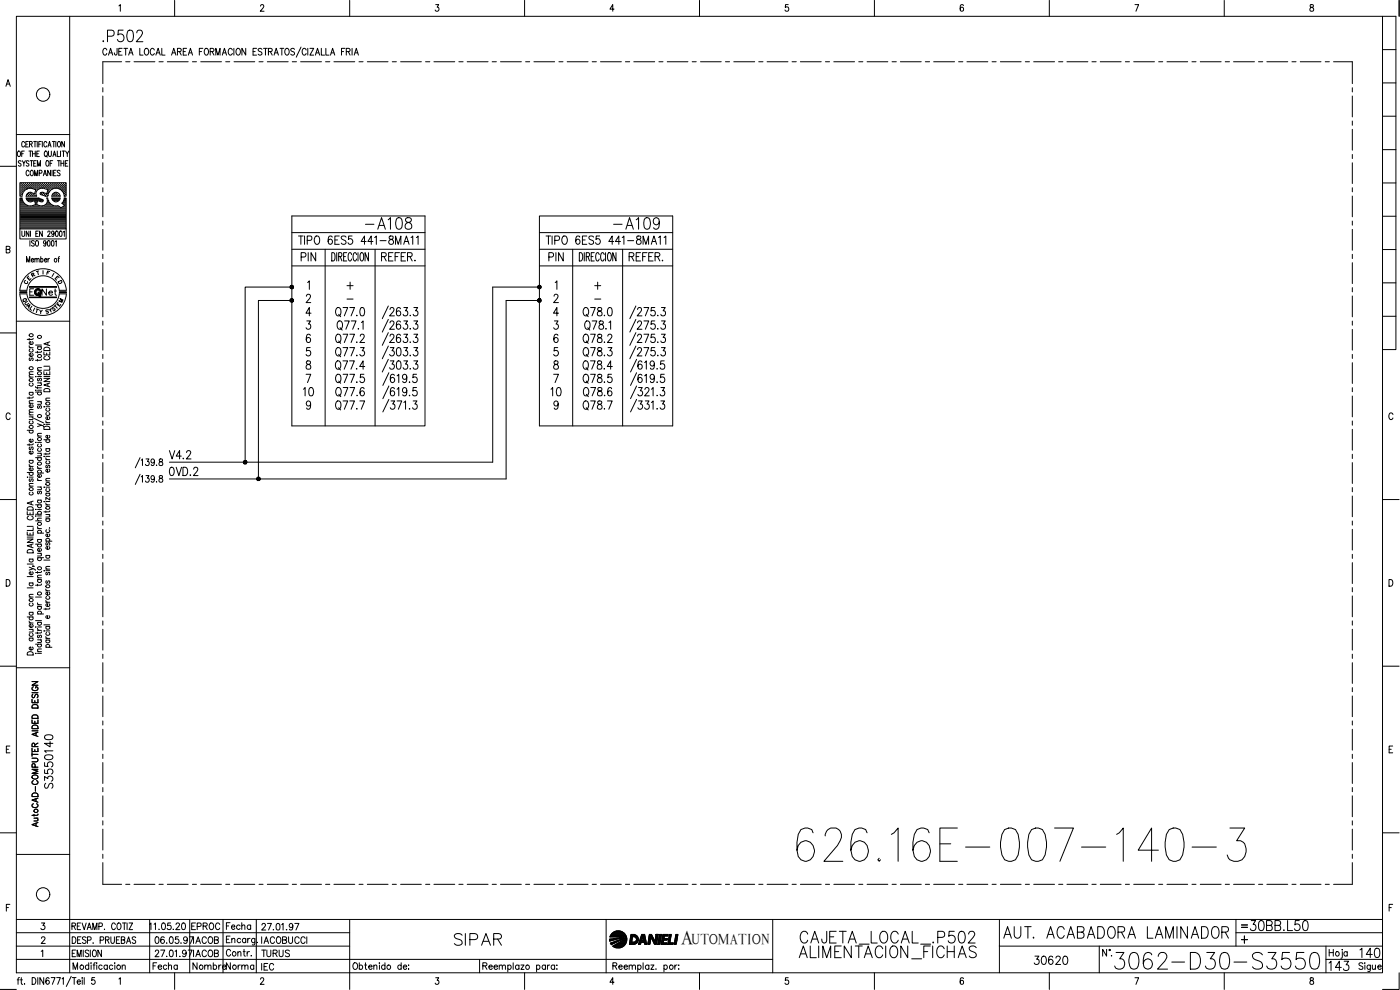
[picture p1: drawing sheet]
<svg xmlns="http://www.w3.org/2000/svg" width="420mm" height="297mm" viewBox="0 0 420 297" stroke-linecap="round" stroke-linejoin="round" font-family="sans-serif">
<defs><g id="words">
<text font-size="15" x="238.1" y="259.6">626.16E-007-140-3</text>
<text font-size="8.8" x="333.4" y="292.1">3062-D30-S3550</text>
<text font-size="7.5" x="238.5" y="288.9">ALIMENTACION_FICHAS</text>
<g font-size="7.1">
<text x="29.6" y="13.8">.P502</text>
<text x="135.1" y="284.7">SIPAR</text>
<text x="238.8" y="284.3">CAJETA_LOCAL_.P502</text>
</g>
<g font-size="6.6">
<text x="108.3" y="69.8">-A108</text>
<text x="183.1" y="69.8">-A109</text>
<text x="373.9" y="280.5">30BB.L50</text>
<text x="299.9" y="282.6">AUT. ACABADORA LAMINADOR</text>
</g>
<g font-size="6.2">
<text x="16.9" y="237.8" transform="rotate(-90 16.9 237.8)">S3550140</text>
<text x="397.6" y="292.5">143</text>
<text x="406.8" y="288.6">140</text>
</g>
<text font-size="5.9" x="204.4" y="283.4">A</text>
<g font-size="5.7">
<text x="89.3" y="79.4">PIN</text>
<text x="163.3" y="79.4">PIN</text>
<text x="90" y="119.9">10</text>
<text x="99.5" y="116.1">Q77.5</text>
<text x="164" y="119.9">10</text>
<text x="173.9" y="116.1">Q78.5</text>
<text x="49.7" y="139">V4.2</text>
<text x="49.7" y="143.9">0VD.2</text>
<text x="309" y="290.7">30620</text>
</g>
<g font-size="5.3">
<text x="11.3" y="90">Net</text>
<text x="56.4" y="280.1">EPROC</text>
<text x="56.8" y="292.1">Nombre</text>
<text x="66.7" y="292.1">Norma</text>
</g>
<g font-size="4.9">
<text x="56.8" y="288.2">IACOB</text>
<text x="77.3" y="288.2">TURUS</text>
</g>
<text font-size="4.4" x="207.6" y="283.4">UTOMATION</text>
<g font-size="4">
<text x="12.7" y="83.6">F</text>
<text x="6" y="86.4">C</text>
<text x="8.1" y="84.3">R</text>
<text x="16.2" y="86.4">D</text>
<text x="6.3" y="92.8">U</text>
<text x="6.7" y="93.8">A</text>
</g>
<text font-size="3.5" x="371.5" y="279.4">=</text>
<g font-size="2.6">
<text x="103" y="91">-</text>
<text x="177.1" y="91">-</text>
</g>
</g></defs>
<!-- layer: XR-FG100|CART -->
<g fill="none" stroke="#000" stroke-width=".3">
<path d="M4.9 4.9h410v287h-410zM20.9 4.9v287M35.7 1.8l.4-.4v2M52.4 .1v4.8M78.2 1.8l.2-.3 .4-.1 .4 .6-1.1 1.4h1.1M104.9 .1v4.8M130.8 1.4h.9l-.5 .7a.61 .61 0 0 1 .5 1 .61 .61 0 0 1-1.1-.1M157.4 .1v4.8M184.3 2.7h-1.3l.9-1.3v2M209.9 .1v4.8M236.6 1.4h-.8l-.1 .8a.63 .63 0 0 1 .9 .1 .63 .63 0 0 1-.1 .9 .63 .63 0 0 1-.9-.2M262.4 .1v4.8"/>
<path d="M289.1 1.7l-.5-.3a1.15 1.15 0 0 0 .1 2 .58 .58 0 0 0 .5-.9 .58 .58 0 0 0-1-.1v.3M314.9 .1v4.8M340.6 1.4h1.1l-.8 2M367.4 .1v4.8M393.3 1.5v.6a.72 .72 0 0 1 .8 .4 .72 .72 0 0 1-.3 .9 .64 .64 0 0 1-.7-.7 .64 .64 0 0 1 .8-.6l.3-.3-.1-.3zM414.9 4.9h4v100h-4M414.9 14.9h4M419.9 .1v4.8M1.8 25.9l.6-2 .7 2M2 25.2h.8M414.9 34.9h4M414.9 24.9h4"/>
<path d="M0 49.9h4.9M4.9 40.4h16M5.5 45.4v-.1a.86 .86 0 0 1 .7 .9 .86 .86 0 0 1-.7 .8 1.14 1.14 0 0 1 0-1.6zM6.1 56.7h.1M6.1 56.1h.1M6.1 55.4h.1M6.1 57.3h.1M6.1 58h.1M6.1 58.6h.1M6.1 59.9h.5M6.1 59.5h.4M6.3 57h.1"/>
<path d="M6.3 56.4h.1M6.3 55.7h.1M6.3 55.1h.1M6.3 57.6h.1M6.3 58.3h.1M6.3 48.5l-.2-.3-.6 .3 .1 .3 .7 .4-.1 .6-.4 .1-.3-.3M6.3 55.1v.1M6.3 55.7v.1M6.3 56.3v.2M6.3 57v.1M6.3 57.6v.1M6.3 58.2v.2"/>
<path d="M6.5 46.1h.5M6.6 56.7h.2M6.6 56.1h.2M6.6 55.4h.2M6.6 57.3h.2M6.6 58h.1M6.7 48.2l.5 .8 .4-.8M6.7 55.4v.1M6.7 56v.2M6.7 56.6v.2M6.7 57.3v.1M6.7 57.9v.2"/>
<path d="M6.8 58.1l-.2 .8h-.6v-4.1h13.9v4.1h-.6l-.2-.8M6.9 57h.2M6.9 56.4h.2M6.9 55.7h.2M6.9 55.1h.2M7 55.1v.1M7 55.7v.1M7 56.3v.2M7 57v.1M7.2 49v.9M7.2 56.7h.2M7.2 56.1h.2"/>
<path d="M7.2 55.4h.2M7.3 45.3h-.8v1.7M7.3 55.4v.1M7.3 56v.2M7.3 56.6v.2M7.4 42.9a.46 .46 0 0 0-.6-.4 .46 .46 0 0 0-.3 .6v.4a.47 .47 0 0 0 .3 .6 .47 .47 0 0 0 .6-.4M7.5 56.4h.2M7.5 55.7h.2M7.5 55.1h.2M7.6 55.1v.1M7.6 55.7v.1M7.6 56.3v.2"/>
<path d="M7.7 43.3h.5M7.8 58.9h3.2M7.8 59.4h3.7M7.9 59.4l.2 .6 .5 .5h.8M7.9 56.7h.1M7.9 56.1h.1M7.9 55.4h.1M7.9 58.6v.3M8 55.4v.1M8 56v.2M8 56.6v.1M8 59.5h3.6"/>
<path d="M8 58.6h.1M8.1 59.9h4.5M8.2 56.7l-.9 .5-.5 .9M8.2 56.4h.1M8.2 55.7h.1M8.2 55.1h.1M8.2 58.3h.1M8.3 55.1v.1M8.3 55.7v.1M8.3 56.3v.2M8.3 58.2v.2M8.5 42.4h-.8v1.7h.8"/>
<path d="M8.5 56.1h.2M8.5 55.4h.2M8.5 58.6h.2M8.6 58h.1M8.6 55.4v.1M8.6 56v.2M8.6 58v.1M8.6 58.5v.2M8.7 48.5a.41 .41 0 0 0-.7-.3 .41 .41 0 0 0 .1 .7l.5 .3a.42 .42 0 0 1-.1 .6 .42 .42 0 0 1-.6-.2M8.7 45.3h.8M8.7 51.5a.46 .46 0 0 0-.5-.4 .46 .46 0 0 0-.4 .6v.4a.46 .46 0 0 0 .4 .6 .46 .46 0 0 0 .5-.3M8.8 56.4h.2"/>
<path d="M8.8 55.7h.2M8.8 55.1h.2M8.8 58.3h.2M8.8 43.3l.8-.1v-.7l-.8-.1v1.7M8.9 55.1v.1M8.9 55.7v.1M8.9 56.3v.1M8.9 58.2v.2M9.1 48.2h.8M9.1 45.3v1.7M9.1 56.1h.2M9.1 55.4h.2"/>
<path d="M9.1 58h.2M9.1 58.6h.2M9.2 55.4v.1M9.2 56v.2M9.2 57.9v.2M9.2 58.5v.2M9.3 43.3l.4 .8M9.3 51.2l.1-.1a.88 .88 0 0 1 .6 .8 .88 .88 0 0 1-.6 .8 1.07 1.07 0 0 1-.1-1.5zM9.4 57.7h-.6l-.9 .8M9.4 56.4h.2M9.4 55.7h.2M9.4 55.1h.2"/>
<path d="M9.4 58.3h.2M9.4 48.2v1.7M9.5 55.1v.1M9.5 55.7v.1M9.5 56.3v.2M9.5 58.2v.2M9.7 46.1h.9M9.7 45.3v1.7M9.8 56.1h.1M9.8 55.4h.1M9.8 58.6h.1M9.8 56.6l-.7-.1-1 .2"/>
<path d="M9.8 56.6l1 .3-.4 1.2-1-.3M9.9 55.4v.1M9.9 56v.2M9.9 58v.1M9.9 58.5v.2M10.1 56.4h.1M10.1 55.7h.1M10.1 55.1h.1M10.1 58.3h.1M10.1 49h.5M10.1 42.4h.8M10.2 55.1v.1"/>
<path d="M10.2 55.7v.1M10.2 56.3v.2M10.2 58.2v.2M10.4 52.7v-1.6l.4 1.6 .5-1.6v1.6M10.4 56.7h.2M10.4 56.1h.2M10.4 55.4h.2M10.4 58.6h.2M10.5 42.4v1.7M10.5 55.4v.1M10.5 56v.2M10.5 56.6v.1"/>
<path d="M10.5 58.5v.2M10.5 58h.1M10.6 45.3v1.7M10.7 56.4h.2M10.7 55.7h.2M10.7 55.1h.2M10.8 55.1v.1M10.8 55.7v.1M10.8 56.3v.2M10.8 57h.1M10.9 48.2h-.8v1.7h.8M11 56.7h.2"/>
<path d="M11 56.1h.2M11 55.4h.2M11 46.1h.5M11.1 55.4v.1M11.1 56v.2M11.1 56.6v.2M11.2 42.4v1.7M11.2 49.9v-1.7l.5 1.7 .4-1.7v1.7M11.3 56.4h.2M11.3 55.7h.2M11.3 55.1h.2M11.4 55.1v.1"/>
<path d="M11.4 55.7v.1M11.4 56.3v.2M11.5 56.8a1.46 1.46 0 0 0-.5 2.1M11.6 59.4l1.1 .4M11.6 43.3h.5M11.7 56.1h.2M11.7 55.4h.2M11.8 52l.7-.1v-.7l-.7-.1v1.6M11.8 55.4v.1M11.8 56v.2M11.8 45.3h-.8v1.7h.8M12 56.4h.1"/>
<path d="M12 55.7h.1M12 55.1h.1M12.1 55.1v.1M12.1 55.7v.1M12.1 56.3v.2M12.1 57.9l.1 .4M12.1 58.4l1.5 .5h.7M12.3 56.1h.2M12.3 55.4h.2M12.3 58h.2M12.4 42.4h-.8v1.7M12.4 55.4v.1"/>
<path d="M12.4 56v.2M12.4 57.9v.2M12.6 56.4h.2M12.6 55.7h.2M12.6 55.1h.2M12.6 58.3h.2M12.7 42.4v1.7M12.7 55.1v.1M12.7 55.7v.1M12.7 56.3v.1M12.7 58.2v.2M12.7 59.8a.43 .43 0 0 1 .2 .7 .43 .43 0 0 1-.7 0"/>
<path d="M13 56.1h.1M13 55.4h.1M13 58h.1M13 52.7l.5-1.6 .5 1.6M13 55.4v.1M13 56v.2M13 57.9v.2M13.1 57.7l-1 .2M13.2 52.2h.6M13.3 56.4h.1M13.3 55.7h.1M13.3 55.1h.1"/>
<path d="M13.3 58.3h.1M13.3 55.1v.1M13.3 55.7v.1M13.3 56.3v.2M13.3 58.2v.2M13.4 56.6l1 .3-.4 1.2-1-.3M13.5 56.6l-1.1-.1-.9 .3M13.5 45.4l.1-.1a.86 .86 0 0 1 .6 .9 .86 .86 0 0 1-.6 .8 1.2 1.2 0 0 1-.1-1.6zM13.6 56.1h.2M13.6 55.4h.2M13.6 58.6h.2M13.7 55.4v.1"/>
<path d="M13.7 56v.2M13.7 58.5v.2M13.8 46.7l.4 .4M13.9 56.4h.2M13.9 55.7h.2M13.9 55.1h.2M13.9 58.3h.2M14 48.3l.1-.1a.86 .86 0 0 1 .6 .8 .86 .86 0 0 1-.6 .9 1.2 1.2 0 0 1-.1-1.6zM14 55.1v.1M14 55.7v.1M14 56.3v.2M14 58.2v.2"/>
<path d="M14.1 42.9a.46 .46 0 0 0-.6-.4 .46 .46 0 0 0-.3 .6v.4a.47 .47 0 0 0 .3 .6 .47 .47 0 0 0 .6-.4M14.2 58.6h.1M14.2 56.7h.2M14.2 56.1h.2M14.2 55.4h.2M14.2 58h.2M14.3 59.4h-.3a1.85 1.85 0 0 1-.7 2.2 1.85 1.85 0 0 1-2.3-.2l.3-1.2 .9 .3M14.3 55.4v.1M14.3 56v.2M14.3 56.6v.2M14.3 57.9v.2M14.3 59.4a2.54 2.54 0 0 0 3.1 2.3"/>
<path d="M14.4 57.3h.1M14.4 44.1l.5-1.7 .4 1.7M14.5 58.1a2.46 2.46 0 0 1 2.3-1.6 2.46 2.46 0 0 1 2.3 1.6M14.5 58.1l-.2 .8M14.5 57h.2M14.5 56.4h.2M14.5 55.7h.2M14.5 55.1h.2M14.5 57.6h.1M14.6 45.3v1.2l.3 .5 .5-.5v-1.2M14.6 43.5h.6M14.6 57.6h.1"/>
<path d="M14.6 55.1v.1M14.6 55.7v.1M14.6 56.3v.2M14.6 57v.1M14.9 56.7h.1M14.9 56.1h.1M14.9 55.4h.1M14.9 55.4v.1M14.9 56v.2M14.9 56.6v.2M15 49h.5M15.2 51.1v1.6l-.9-1.6v1.6"/>
<path d="M15.2 56.4h.1M15.2 55.7h.1M15.2 55.1h.1M15.2 55.1v.1M15.2 55.7v.1M15.2 56.3v.2M15.5 56.1h.2M15.5 55.4h.2M15.6 56.6l-.1 .1M15.6 55.4v.1M15.6 56v.2M15.6 51.1v1.6"/>
<path d="M15.6 58.6v.3h2.4M15.7 59.5h2.2M15.7 42.4h.8M15.8 56.4h.2M15.8 55.7h.2M15.8 55.1h.2M15.8 59.9h1.9M15.8 48.2h-.8v1.7M15.9 47l.4-1.7 .5 1.7M15.9 55.1v.1M15.9 55.7v.1M15.9 56.3v.2"/>
<path d="M16 58.3l-.1 .1M16 46.4h.6M16.1 51.9h.5M16.1 56.1h.2M16.1 55.4h.2M16.1 58.6h.2M16.1 42.4v1.7M16.2 55.4v.1M16.2 56v.2M16.2 58v.1M16.2 58.5v.2M16.3 58h.1"/>
<path d="M16.3 57.8h1l.7 .7M16.4 57.8l-.8 .7M16.4 56.4h.2M16.4 55.7h.2M16.4 55.1h.2M16.4 58.3h.2M16.5 55.1v.1M16.5 55.7v.1M16.5 56.3v.1M16.5 58.2v.2M16.8 56.1h.1M16.8 55.4h.1"/>
<path d="M16.8 58h.1M16.8 58.6h.1M16.8 42.4v1.7M16.8 51.1h-.7v1.6h.7M16.8 55.4v.1M16.8 56v.2M16.8 57.9v.2M16.8 58.5v.2M17.1 56.4h.1M17.1 55.7h.1M17.1 55.1h.1M17.1 58.3h.1"/>
<path d="M17.1 55.1v.1M17.1 55.7v.1M17.1 56.3v.1M17.1 58.2v.2M17.2 45.3v1.7h.7M17.2 48.2h.8M17.4 56.1h.2M17.4 55.4h.2M17.4 58.6h.2M17.5 42.5l.1-.1a.86 .86 0 0 1 .6 .9 .86 .86 0 0 1-.6 .8 1.14 1.14 0 0 1-.1-1.6zM17.5 55.4v.1M17.5 56v.2"/>
<path d="M17.5 58.5v.2M17.7 48.2v1.7M17.7 56.4h.2M17.7 55.7h.2M17.7 55.1h.2M17.8 55.1v.1M17.8 55.7v.1M17.8 56.3v.2M18 58.6l.1 .3M18 59.4h-2.4l.2 .6 .6 .5M18 51.3l-.3-.2-.5 .2 .1 .4 .7 .6-.3 .4-.5-.2M18 56.7h.2"/>
<path d="M18 56.1h.2M18 55.4h.2M18.1 59.4l-.7 1-1.1 .1M18.1 55.4v.1M18.1 56v.2M18.1 56.6v.2M18.2 45.3v1.7M18.3 49h.8M18.3 48.2v1.7M18.3 56.4h.2M18.3 55.7h.2M18.3 55.1h.2"/>
<path d="M18.4 57h.1M18.4 55.1v.1M18.4 55.7v.1M18.4 56.3v.2M18.6 45.3h.9M18.7 56.7h.1M18.7 56.1h.1M18.7 55.4h.1M18.8 57.3h.1M18.8 55.4v.1M18.8 56v.2M18.8 56.6v.2"/>
<path d="M19 57h.1M19 56.4h.1M19 55.7h.1M19 55.1h.1M19 57.6h.1M19 45.3v1.7M19 55.1v.1M19 55.7v.1M19 56.3v.2M19 57v.1M19 57.6v.1M19.1 48.2v1.7"/>
<path d="M19.3 56.7h.2M19.3 56.1h.2M19.3 55.4h.2M19.3 57.3h.2M19.3 58h.2M19.3 59.9h.5M19.3 42.4v1.7l-.8-1.7v1.7M19.3 58.6h.2M19.3 59.5h.5M19.4 55.4v.1M19.4 56v.2M19.4 56.6v.2"/>
<path d="M19.4 57.3v.1M19.4 57.9v.2M19.4 58.5v.2M19.6 57h.2M19.6 56.4h.2M19.6 55.7h.2M19.6 55.1h.2M19.6 57.6h.2M19.6 58.3h.2M19.6 49h.5M19.7 45.3l.5 .8 .5-.8M19.7 55.1v.1"/>
<path d="M19.7 55.7v.1M19.7 56.3v.2M19.7 57v.1M19.7 57.6v.1M19.7 58.2v.2M20.2 46.1v.9M20.4 48.2h-.8v1.7h.8M414.9 54.9h4M414.9 44.9h4M1.9 74.8l.9-.1 .1-.6-1-.2v2l.9-.1 .2-.6-.4-.4M6 68.7v3h13.9v-3M6.1 64.3h13.7"/>
<path d="M6.1 64h13.7M6.1 63.7h13.7M6.1 63.4h13.7M6.1 63.1h13.7M6.1 62.7h13.7M6.1 62.4h12M6.1 62.1h11.7M6.1 61.8h2.3M6.1 61.5h1.6M6.1 61.2h1.2M6.1 60.8h.9M6.1 60.5h.7"/>
<path d="M6.1 60.2h.6M6.1 64.6h13.7M6.1 65h13.7M6.1 65.3h13.7M6.1 65.6h13.7M6.1 65.9h13.7M6.1 66.2h13.7M6.1 66.5h13.7M6.1 66.9h13.7M6.1 67.2h13.7M6.1 67.5h13.7M6.1 67.8h13.7"/>
<path d="M6.1 68.1h13.7M6.1 68.4h13.7M6.6 69.3v1.4l.3 .2h.3l.2-.4v-1.2M6.8 60.2l.5 .8 .9 .6M6.8 60.2l-.2-.8h-.6v9.3h13.9v-9.3h-.6l-.3 1-.4 .6 .7 .7M8 78.6v-1.6l.5 1.6 .4-1.6v1.6M8.4 60.2h1.6M8.7 69.3v1.6l-.8-1.6v1.6M9 72.2v1.7M9.1 69.3v1.6M9.4 78h.7l-.1-.4a.48 .48 0 0 0-.6 .5 .48 .48 0 0 0 .6 .5l.1-.2M9.4 60.5l1-.3 .3 1.2-1.4 .4-1.2-.2"/>
<path d="M9.8 61.8h2.1M10.3 72.4l-.3-.2-.6 .2 .1 .4 .7 .3 .1 .5-.3 .3-.6-.3M10.5 77.8l.3-.3 .2 .1 .1 1M10.5 77.5v1.1M10.5 60.2h.7M10.6 60.5h.5M10.6 60.8h.4M10.7 61.5h.3M10.7 61.2h.2M10.8 70.1h.4M10.9 72.2h.1a.86 .86 0 0 1 .6 .8 .86 .86 0 0 1-.6 .9 1.19 1.19 0 0 1-.1-1.7zM11.1 77.8l.3-.3 .3 .1 .1 1"/>
<path d="M11.5 69.3h-.7v1.6h.7M11.6 60.2h1.3M12.2 77.8l.1-.2a.48 .48 0 0 1 .6 .5 .48 .48 0 0 1-.6 .5l-.1-.2M12.2 77v1.6M12.7 69.3v1.6l-.8-1.6v1.6M13.2 61.8h2.8M13.3 78h.8l-.2-.4a.48 .48 0 0 0-.6 .5 .48 .48 0 0 0 .6 .5l.2-.2M13.8 61.5h1.6M13.8 72.8l-.2 .3a.43 .43 0 0 1-.6-.4 .43 .43 0 0 1 .8-.3l-.2 1.4-.3 .1-.2-.3M14.1 61.2h.9M14.2 60.8h.5M14.3 60.5h.2"/>
<path d="M14.4 69.7l.2-.4 .4 .2v.4l-.7 1h.8M14.4 60.2h.1M14.4 72.2h.3a1.04 1.04 0 0 1-.1 1.7l-.4-.8zM14.4 77.5v1.1M14.9 77.5l-.5 .5M15.6 72.2h.3a1.04 1.04 0 0 1-.2 1.7l-.3-.8zM16.1 60.2h1.4M16.2 69.9l-.2 .4a.43 .43 0 0 1-.5-.5 .43 .43 0 0 1 .7-.3l-.2 1.4-.5-.2M16.6 72.5l.3-.3v1.7M16.8 69.4a.81 .81 0 0 1 .8 .6 .81 .81 0 0 1-.5 .9l-.4-.3zM17.4 61.7l.8 .6 1.1-.5M17.4 77.5h.4"/>
<path d="M17.9 77l-.3 .3v1.3M18 69.4h.5l.1 .2v1l-.3 .3-.4-.3zM18.3 62.4h1.5M18.8 60.8h1M18.9 62.1h.9M18.9 61.2h.9M19 69.6l.3-.3v1.6M19 60.5h.8M19.2 60.2h.6M19.2 61.5h.6M19.5 61.8h.3M414.9 74.9h4"/>
<path d="M414.9 64.9h4M0 99.9h4.9M4.9 96.4h16M5.9 87.1a7 7 0 0 1 7-6.5 7 7 0 0 1 7 6.5M8.1 88.2a4.9 4.9 0 0 0 4.8 4.3 4.9 4.9 0 0 0 4.9-4.3h2.1a7 7 0 0 1-7 6.4 7 7 0 0 1-7-6.4h2.1M8.1 87.1a4.9 4.9 0 0 1 4.8-4.4 4.9 4.9 0 0 1 4.9 4.4M8.8 89.1h8.2M8.8 89.3h8.2M8.8 86.2h8.2M8.8 86h8.2M8.9 89.2h8M8.9 86h8"/>
<path d="M10.1 86.6h-1.2v2M10.9 92.7l.7 .2M11.9 93l.3 .5 .5-.4M12.2 93.5v.6M14.4 93l-.7 .2 .9 .6-.2 .2-.5-.1M15.2 93.1l.2 .5M15.3 92.5l-.1 .6-.6-.3M16.2 92.2l-.5 .1-.1 .4 .7-.1 .3 .3-.6 .3M16.5 91.7l.7 .8M16.8 91.5l-.5 .4M17.4 90.7l-.4 .5 .9 .6 .3-.5M414.9 94.9h4"/>
<path d="M414.9 84.9h4M8.8 103.7v.4l.5 .2M8.8 101.5v.6M8.8 119.1v.5M8.8 117.7h1.1M8.8 113.1h1.1M8.8 104.3h1.1M9 117.7a.51 .51 0 0 0 0 .8 .51 .51 0 0 0 .7 0 .51 .51 0 0 0 0-.8M9 115a.51 .51 0 0 0 0 .7 .51 .51 0 0 0 .7 0 .51 .51 0 0 0 0-.7M9 107.4l-.2 .3 .2 .5 .4-.7h.5v.4l-.2 .3M9 104.8a.51 .51 0 0 0 0 .7 .51 .51 0 0 0 .7 0 .51 .51 0 0 0 0-.7M9.7 106.1a.5 .5 0 0 1 .1 .7 .5 .5 0 0 1-.8 0 .5 .5 0 0 1 .1-.7h.2v.9"/>
<path d="M9.7 102.5a.51 .51 0 0 1 0 .7 .51 .51 0 0 1-.7 .1 .51 .51 0 0 1-.1-.7l.4-.1v.9M9.9 119l-.3 .4h-1.4M9.9 112.3l-1.1 .1v.4l.3 .3M9.9 111.5l-1.1 .1v.4l.3 .3M9.9 101.5l-.3 .3h-1.4M10.7 116l.3 .4h1.4M10.7 113h.1zM10.7 117.6h1.7M10.7 103.5h1.7M10.8 117.1h.1M11.3 113h1.1M11.3 105.4v.5"/>
<path d="M11.3 107.8v.5M11.3 116.1v.5M11.3 117.1h1.1M11.3 114.9h1.1M11.3 111.1h1.1M11.3 104h1.1M11.5 117.6a.51 .51 0 0 0 0 .8 .51 .51 0 0 0 .7 0 .51 .51 0 0 0 0-.8M11.5 113.5l-.2 .3v.4h.4l.2-.6 .3-.1 .2 .3-.2 .5M11.5 104a.49 .49 0 0 0 0 .7 .49 .49 0 0 0 .7 0 .49 .49 0 0 0 0-.7M12.1 114.9l.3 .4v.3l-1.1 .1M12.4 110.3h-1.1v.4l.3 .4M12.4 107.7l-.3 .4h-1.4"/>
<path d="M12.4 105.4v.2l-1.7 .1M13.2 113.5h1.7l-1.7 1h1.7M13.2 111.5v.9h1.7v-.9M13.2 105.6v.9h1.7v-.9M13.2 113h1.7M13.2 109.9h1.7M13.3 116.8a.98 .98 0 0 1 1-.2 .98 .98 0 0 1 .6 .9h-1.7zM13.3 104.5a.96 .96 0 0 1 1.1-.3 .96 .96 0 0 1 .5 1h-1.7zM13.6 106.9a.54 .54 0 0 0-.4 .7 .54 .54 0 0 0 .6 .4h.5a.54 .54 0 0 0 .6-.4 .54 .54 0 0 0-.4-.7M14 105.9v.6M14 111.8v.6M14.4 102.8v.7"/>
<path d="M14.4 115.1v.8M14.9 119.5h-1.1v.4l.3 .3M14.9 114.9l-1.7 .6 1.7 .6M14.9 110.2v.9h-1.7M14.9 102.6l-1.7 .6 1.7 .5M3 124.4a.63 .63 0 0 0-.7-.5 .63 .63 0 0 0-.5 .8v.4a.63 .63 0 0 0 .5 .8 .63 .63 0 0 0 .7-.5M8.2 129.1h1.7M8.8 139.3v.4l.5 .2M8.8 139.9h1.1M8.8 138.1h1.1M8.8 133.2v.5M8.8 125.1h1.1"/>
<path d="M8.8 124.5h1.1M8.8 121h1.1M9 138.1a.51 .51 0 0 0 0 .8 .51 .51 0 0 0 .7 0 .51 .51 0 0 0 0-.8M9 134.1l-.2 .3v.5h.4l.2-.7 .3-.1 .2 .3-.2 .5M9 129.1a.49 .49 0 0 0 0 .7 .49 .49 0 0 0 .7 0 .49 .49 0 0 0 0-.7M9 126.3a.51 .51 0 0 0 0 .7 .51 .51 0 0 0 .7 0 .51 .51 0 0 0 0-.7M9.6 125.1l.3 .4v.3l-1.1 .1M9.7 135.4a.51 .51 0 0 1 0 .7 .51 .51 0 0 1-.7 0 .51 .51 0 0 1-.1-.7h.4v.8M9.7 131.8a.5 .5 0 0 1 .1 .7 .5 .5 0 0 1-.8 0 .5 .5 0 0 1 .1-.7h.2v.9M9.7 121.4a.5 .5 0 0 1 .1 .8 .5 .5 0 0 1-.8 0 .5 .5 0 0 1 .1-.8h.2v.9M9.9 133.1l-.3 .4h-1.4M9.9 123.7l-1.1 .1v.3l.3 .4"/>
<path d="M9.9 122.9l-1.1 .1v.3l.3 .4M9.9 120.2l-1.1 .1v.3l.3 .4M10.3 125.6l2.8 1.3M10.7 132.7h.1zM10.7 137.3h1.7M11.3 139.9v.4l.5 .2M11.3 127.1l1.1 .5-1.1 .4M11.3 136h1.1M11.3 132.7h1.1M11.3 130.8h1.1M11.3 120.5h1.1M11.5 137.3a.51 .51 0 0 0 0 .8 .51 .51 0 0 0 .7 0 .51 .51 0 0 0 0-.8"/>
<path d="M11.5 134.6a.49 .49 0 0 0 0 .7 .49 .49 0 0 0 .7 0 .49 .49 0 0 0 0-.7M11.5 133.3a.49 .49 0 0 0 0 .7 .49 .49 0 0 0 .7 0 .49 .49 0 0 0 0-.7M11.5 121.7l-.2 .3v.5h.4l.2-.7 .3-.1 .2 .3-.2 .5M12.1 136l.3 .4v.3l-1.1 .1M12.1 120.5l.3 .3v.4l-1.1 .1M12.4 130l-1.1 .1v.4l.3 .3M12.4 127.6l.7 .2v.3M13.2 127.3h.1zM13.2 131.9h1.7M13.3 136.8v.2zM13.3 128.2a.96 .96 0 0 1 1-.3 .96 .96 0 0 1 .6 .9h-1.7zM13.3 121.9v.2z"/>
<path d="M13.8 137.4v.3l.5 .2M13.8 126.3v.3l.5 .2M13.8 136v.4M13.8 137.9h1.1M13.8 136.9h1.1M13.8 134.6h1.1M13.8 127.3h1.1M13.8 126.8h1.1M13.8 122h1.1M13.8 120.2h1.1M14 139.6l-.2 .3v.4h.4l.2-.6 .3-.1 .2 .3-.2 .5M14 138.3a.49 .49 0 0 0 0 .7 .49 .49 0 0 0 .7 0 .49 .49 0 0 0 0-.7"/>
<path d="M14 134.6a.49 .49 0 0 0 0 .7 .49 .49 0 0 0 .7 0 .49 .49 0 0 0 0-.7M14 131.9l-.2 .2a.51 .51 0 0 0 .6 .7 .51 .51 0 0 0 .3-.9M14 123.8l-.2 .1a.52 .52 0 0 0 .6 .8 .52 .52 0 0 0 .3-.9M14 122.5l-.2 .2a.52 .52 0 0 0 .6 .7 .52 .52 0 0 0 .3-.9M14.7 130.6l.2 .2a.53 .53 0 0 1-.6 .7 .53 .53 0 0 1-.4-.8l.4-.1v.9M14.7 125a.5 .5 0 0 1 0 .7 .5 .5 0 0 1-.7 .1 .5 .5 0 0 1-.1-.7l.4-.1v.9M14.9 135.9v.3h-1.7M418 124.4a.63 .63 0 0 0-.7-.5 .63 .63 0 0 0-.5 .8v.4a.63 .63 0 0 0 .5 .8 .63 .63 0 0 0 .7-.5M0 149.9h4.9M8.2 159.6v1h1.7v-1M8.2 153.5v1h1.7v-1M8.2 143.2h.1z"/>
<path d="M8.2 157.9h1.7M8.2 141.8h1.7M8.3 152.3a.96 .96 0 0 1 1.1-.2 .96 .96 0 0 1 .5 1h-1.7zM8.6 154.9a.56 .56 0 0 0-.4 .7 .56 .56 0 0 0 .6 .4h.5a.56 .56 0 0 0 .6-.4 .56 .56 0 0 0-.4-.7M8.8 145.9h1.1M8.8 143.2h1.1M9 147.7l-.2 .1a.52 .52 0 0 0 .6 .7 .52 .52 0 0 0 .3-.8M9 143.7l-.2 .3v.4h.4l.2-.7h.3l.2 .3-.2 .5M9 141.8a.51 .51 0 0 0 0 .7 .51 .51 0 0 0 .7 0 .51 .51 0 0 0 0-.7M9 153.9v.6M9 160v.6M9.4 150.6v.7"/>
<path d="M9.7 140.4a.5 .5 0 0 1 .1 .7 .5 .5 0 0 1-.8 0 .5 .5 0 0 1 .1-.7h.2v.9M9.9 158.3v.9h-1.7M9.9 150.4l-1.7 .5 1.7 .6M9.9 145.1h-1.1v.4l.3 .4M10.7 154.8h.1zM10.7 152.9h.1zM10.7 151.5h1.7M10.7 156.3h1.7M10.7 154.3h1.7M11.3 158v.4l.5 .2M11.3 143.6v.4l.5 .2M11.3 146.1h1.1"/>
<path d="M11.3 160h1.8M11.3 158.6h1.1M11.3 154.8h1.1M11.3 152.9h1.1M11.3 150.1h1.1M11.3 144.2h1.1M11.3 141.9h1.8M11.3 140.5h1.1M11.5 160a.49 .49 0 0 1 0-.7 .49 .49 0 0 1 .7 0 .49 .49 0 0 1 0 .7M11.5 154.3a.51 .51 0 0 1 0-.7 .51 .51 0 0 1 .7 0 .51 .51 0 0 1 0 .7M11.5 151.5a.51 .51 0 0 0 0 .7 .51 .51 0 0 0 .7 0 .51 .51 0 0 0 0-.7M11.5 150.1a.51 .51 0 0 0 0 .7 .51 .51 0 0 0 .7 0 .51 .51 0 0 0 0-.7"/>
<path d="M11.5 147.4l-.2 .2 .2 .6 .4-.8h.5v.5l-.2 .3M11.5 141.9a.51 .51 0 0 1 0-.7 .51 .51 0 0 1 .7 0 .51 .51 0 0 1 0 .7M12.1 146.1l.3 .4v.4h-1.1M12.2 142.4a.5 .5 0 0 1 .1 .7 .5 .5 0 0 1-.8 0 .5 .5 0 0 1 .1-.7h.2v.8M12.4 155.5h-1.1v.4l.3 .4M13.2 150.5h.1zM13.3 146.2h.1M13.8 150.9v.4l.5 .2M13.8 153.3v.5M13.8 155.6h1.1M13.8 154.4h1.1M13.8 151.5h1.1"/>
<path d="M13.8 150.5h1.1M13.8 148h1.1M13.8 146.2h1.1M13.8 144.3h1.1M14 158.9l-.2 .2a.52 .52 0 0 0 .6 .7 .52 .52 0 0 0 .3-.9M14 155.6l-.2 .2a.52 .52 0 0 0 .6 .7 .52 .52 0 0 0 .3-.9M14 148l-.2 .1a.52 .52 0 0 0 .6 .7 .52 .52 0 0 0 .3-.8M14 146.6l-.2 .2a.52 .52 0 0 0 .6 .7 .52 .52 0 0 0 .3-.9M14.6 154.4l.3 .3v.4h-1.1M14.7 140.8a.5 .5 0 0 1 0 .7 .5 .5 0 0 1-.7 0 .5 .5 0 0 1-.1-.6l.4-.1v.8M14.9 158.4h-.1M14.9 153.2v.3l-1.7 .1"/>
<path d="M14.9 149.3v.7l-1.1-.7v.7M14.9 143.5l-1.1 .1v.4l.3 .3M414.9 149.9h5M1.9 173.9a1.01 1.01 0 0 1 1.1 1 1.01 1.01 0 0 1-1.1 1zM8.2 161.7h1.7l-1.7 1.1h1.7M8.2 176.4h1.7M8.2 173h1.7M8.2 169.2h1.7M8.2 161.1h1.7M8.4 165a.93 .93 0 0 1 1.1-.1 .93 .93 0 0 1 .4 1h-1.7zM8.8 170.2l1.1 .4-1.1 .5M8.8 179.1h1.1"/>
<path d="M8.8 174.9h1.1M8.8 167.8h1.1M9 174.9a.51 .51 0 0 0 0 .7 .51 .51 0 0 0 .7 0 .51 .51 0 0 0 0-.7M9 167.8a.51 .51 0 0 0 0 .7 .51 .51 0 0 0 .7 0 .51 .51 0 0 0 0-.7M9.4 163.4v.7M9.7 171.6a.5 .5 0 0 1 .1 .7 .5 .5 0 0 1-.8 0 .5 .5 0 0 1 .1-.7h.2v.9M9.9 169.8l.4 .2M9.9 178.3l-1.1 .1v.4l.3 .3M9.9 170.6l.7 .3v.2M9.9 163.2l-1.7 .6 1.7 .6M10.7 179.1h1.7M10.7 163.3h1.7"/>
<path d="M11.3 171.5v.5M11.3 175.3v.5M11.3 173.9h1.1M11.3 173.4h1.1M11.3 167.3h1.8M11.3 166h1.1M11.3 161.9h1.1M11.5 173.9a.51 .51 0 0 0 0 .7 .51 .51 0 0 0 .7 0 .51 .51 0 0 0 0-.7M11.5 167.3a.51 .51 0 0 0 0 .8 .51 .51 0 0 0 .7 0 .51 .51 0 0 0 0-.8M11.5 163.3a.49 .49 0 0 0 0 .7 .49 .49 0 0 0 .7 0 .49 .49 0 0 0 0-.7M11.5 161.9a.51 .51 0 0 0 0 .7 .51 .51 0 0 0 .7 0 .51 .51 0 0 0 0-.7M12.1 166l.3 .4v.3l-1.1 .1"/>
<path d="M12.2 164.6a.51 .51 0 0 1 0 .7 .51 .51 0 0 1-.7 0 .51 .51 0 0 1-.1-.7h.4v.8M12.4 175.2l-.3 .4h-1.4M12.4 172.6l-1.1 .1v.3l.3 .4M12.4 171.4l-.3 .4h-1.4M13.2 171.2h.1zM13.2 168h1.7M13.8 176.7v.4l.5 .2M13.8 177.3h1.1M13.8 171.2h1.1M13.8 170.8h1.1M13.8 166.7h1.1M13.8 162.4h1.8"/>
<path d="M14 179l-.2 .1a.52 .52 0 0 0 .6 .7 .52 .52 0 0 0 .3-.8M14 174.3l-.2 .2 .2 .5 .4-.7h.5v.4l-.2 .3M14 171.7l-.2 .3 .2 .5 .4-.7h.5v.4l-.2 .3M14 166.7a.49 .49 0 0 0 0 .7 .49 .49 0 0 0 .7 0 .49 .49 0 0 0 0-.7M14 162.8l-.2 .3v.4h.4l.2-.6 .3-.1 .2 .3-.2 .5M14 162.4l-.2-.2a.52 .52 0 0 1 .6-.7 .52 .52 0 0 1 .3 .9M14.7 177.7l.2 .1a.52 .52 0 0 1-.5 .8 .52 .52 0 0 1-.5-.8l.4-.1v.8M14.7 164l.2 .2a.52 .52 0 0 1-.6 .6 .52 .52 0 0 1-.4-.7l.4-.1v.8M14.7 160.2a.49 .49 0 0 1 0 .7 .49 .49 0 0 1-.7 0 .49 .49 0 0 1-.1-.6l.4-.1v.8M14.9 170h-1.1v.4l.3 .4M416.9 173.9a1.01 1.01 0 0 1 1.1 1 1.01 1.01 0 0 1-1.1 1zM0 199.9h4.9"/>
<path d="M8.2 185.1h1.7M8.3 195.8a.96 .96 0 0 1 1.1-.2 .96 .96 0 0 1 .5 .9h-1.7zM8.8 186.3v.4l.5 .2M8.8 191.5h1.1M8.8 188.8h1.1M8.8 186.9h1.1M8.8 183.7h1.1M9 191.5a.49 .49 0 0 0 0 .7 .49 .49 0 0 0 .7 0 .49 .49 0 0 0 0-.7M9 190.1a.51 .51 0 0 0 0 .7 .51 .51 0 0 0 .7 0 .51 .51 0 0 0 0-.7M9 185.1a.51 .51 0 0 0 0 .7 .51 .51 0 0 0 .7 0 .51 .51 0 0 0 0-.7M9 183.7a.51 .51 0 0 0 0 .8 .51 .51 0 0 0 .7 0 .51 .51 0 0 0 0-.8M9 181a.51 .51 0 0 0 0 .7 .51 .51 0 0 0 .7 0 .51 .51 0 0 0 0-.7"/>
<path d="M9.6 188.8l.3 .4v.4h-1.1M9.7 194.1a.5 .5 0 0 1 .1 .8 .5 .5 0 0 1-.8 0 .5 .5 0 0 1 .1-.8h.2v.9M9.7 187.4a.5 .5 0 0 1 .1 .7 .5 .5 0 0 1-.8 0 .5 .5 0 0 1 .1-.7h.2v.8M10.7 196h.1zM10.7 188.1h.1zM10.7 193.3h1.7M10.7 186.2h1.7M11.3 188.5v.4l.5 .2M11.3 180.9v.4l.5 .2M11.3 196h1.1M11.3 195.5h1.1M11.3 192h1.1"/>
<path d="M11.3 189.6v.5M11.3 189.1h1.1M11.3 188.1h1.1M11.3 186.7h1.1M11.3 184.2h1.8M11.3 182h1.1M11.3 181.5h1.1M11.5 193.3a.49 .49 0 0 0 0 .7 .49 .49 0 0 0 .7 0 .49 .49 0 0 0 0-.7M11.5 190.6l-.2 .3 .2 .5 .4-.7h.5v.4l-.2 .3M11.5 186.7a.51 .51 0 0 0 0 .8 .51 .51 0 0 0 .7 0 .51 .51 0 0 0 0-.8M11.5 184.2a.49 .49 0 0 1 0-.7 .49 .49 0 0 1 .7 0 .49 .49 0 0 1 0 .7M11.5 182a.51 .51 0 0 0 0 .7 .51 .51 0 0 0 .7 0 .51 .51 0 0 0 0-.7"/>
<path d="M12.1 192l.3 .3v.4l-1.1 .1M12.4 194.7l-1.1 .1v.3l.3 .4M12.4 189.6l-.3 .3h-1.4M13.2 187.5h1.7M13.3 189.3h.1M13.8 191v.3l.5 .2M13.8 180.2v.3l.5 .2M13.8 194.2h1.8M13.8 192.1h1.1M13.8 191.5h1.1M13.8 189.3h1.1M13.8 187.9h1.1"/>
<path d="M13.8 182.5v.5M13.8 180.7h1.1M14 194.2l-.2-.1a.52 .52 0 0 1 .6-.7 .52 .52 0 0 1 .3 .8M14 192.1l-.2 .1a.52 .52 0 0 0 .6 .7 .52 .52 0 0 0 .3-.8M14 189.8a.49 .49 0 0 0 0 .7 .49 .49 0 0 0 .7 0 .49 .49 0 0 0 0-.7M14 187.9a.49 .49 0 0 0 0 .8 .49 .49 0 0 0 .7 0 .49 .49 0 0 0 0-.8M14.7 184.7l.2 .2a.52 .52 0 0 1-.5 .7 .52 .52 0 0 1-.5-.8l.4-.1v.9M14.7 181.1a.5 .5 0 0 1 0 .7 .5 .5 0 0 1-.7 .1 .5 .5 0 0 1-.1-.7l.4-.1v.9M14.9 182.4v.3h-1.7M414.9 199.9h5M4.9 200.3h16M9.6 216v1h1.8v-1"/>
<path d="M9.6 209.8v1h1.8v-1M9.6 204.5h1.8l-1.8 1.1h1.8M9.6 219.3h1.8M9.6 207.8h1.8M9.7 214.8a.97 .97 0 0 1 1.1-.3 .97 .97 0 0 1 .6 1h-1.8zM9.7 211.7a.97 .97 0 0 1 1.1-.3 .97 .97 0 0 1 .6 1.1h-1.8zM9.9 217.7a.94 .94 0 0 1 1.1-.1 .94 .94 0 0 1 .4 1h-1.8zM9.9 208.3l-.3 .4 .1 .5h.6l.3-.8 .5-.1 .3 .4-.3 .7M10 206.1a.59 .59 0 0 0-.4 .7 .59 .59 0 0 0 .7 .4h.4a.58 .58 0 0 0 .7-.6 .58 .58 0 0 0-.7-.5v.3M10.5 210.2v.6M10.5 216.4v.6M11.4 219.7l-1.8 .6 1.8 .7"/>
<path d="M1.9 224.8h.6M3 223.8h-1.1v2.1h1.1M9.6 227.5h1.3l.5 .5-.3 .5-1.5 .1M9.6 224.5v1h1.8M9.6 226.3h1.8M9.6 225.8v1.1M9.7 232.8a.89 .89 0 0 1 1.1-.3 .89 .89 0 0 1 .5 1 .89 .89 0 0 1-1.1 .3 .89 .89 0 0 1-.5-1zM9.9 238.1a.94 .94 0 0 1 1.1-.1 .94 .94 0 0 1 .4 1h-1.8zM10 234.2a.59 .59 0 0 0-.4 .7 .59 .59 0 0 0 .7 .5h.4a.59 .59 0 0 0 .7-.5 .59 .59 0 0 0-.4-.7M10.5 224l-.1-.9-.6-.1-.2 1h1.8M10.5 230.2v-.9h-.8l-.1 .9h1.8M10.8 239.7v.8"/>
<path d="M11.4 239.5l-1.8 .6 1.8 .6M11.4 230.8h-1.8l1.8 .6-1.8 .7h1.8M416.9 224.8h.6M418 223.8h-1.1v2.1h1.1M0 249.9h4.9M4.9 256.4h16M10 241.2a.59 .59 0 0 0-.4 .7 .59 .59 0 0 0 .7 .4h.4a.59 .59 0 0 0 .7-.4 .59 .59 0 0 0-.4-.7M10.2 245.5h1.2M10.2 244.3v.5M10.8 247v.8M11 245.5l.4 .4-.1 .3-1.1 .1M11.4 246.8l-1.8 .6 1.8 .6"/>
<path d="M11.4 244.2l-.4 .4h-1.4M414.9 249.9h5M1.9 272.3h.6M3 271.3h-1.1v2.1M4.9 275.9h410M4.9 279.9h100M44.9 275.9v16M56.9 275.9v16M66.9 275.9v16M76.9 275.9v16M104.9 275.9v21M181.9 275.9v16"/>
<path d="M183.9 279.9h3.3M184 279.8h3M184.2 279.6h2.6M184.5 279.5h2.1M184.9 279.3h1.2M231.9 275.9v16M299.9 275.9v16M370.9 279.9h44M416.9 272.3h.6M418 271.3h-1.1v2.1M0 296.9h4.9M4.9 283.9h100"/>
<path d="M4.9 287.9h227M5.2 294h.6M5.8 293.3l-.4 .4v1.6M6.1 294h.6M6.4 293.3v1.7l.4 .3M7.4 295.1v.2l.1-.1M9.7 293.3a1.02 1.02 0 0 1 1.1 1 1.02 1.02 0 0 1-1.1 1zM11.3 293.3v2M13.1 293.3v2l-1.1-2v2M14.7 293.6l-.3-.3a1.16 1.16 0 0 0-.1 2 .59 .59 0 0 0 .5-.8 .59 .59 0 0 0-1-.1v.3M15.4 293.3h1.1l-.8 2M17 293.3h1.1l-.8 2"/>
<path d="M18.6 293.7l.4-.4v2M21.4 292.9l-1.5 3.1M21.7 293.3h1.1M22.3 293.3v2M23.2 294.6h.9l-.1-.5a.61 .61 0 0 0-.8 .5 .61 .61 0 0 0 .8 .6l.1-.2M24.7 293.3v.2zM24.7 294v1.3M25.3 293.3v2M28.4 293.3h-.8l-.1 .9a.62 .62 0 0 1 .9 0 .62 .62 0 0 1-.1 .9 .62 .62 0 0 1-.9-.1M35.7 293.7l.4-.3v1.9M52.4 291.9v5M78.2 293.8l.2-.4h.4l.4 .5-1.1 1.4h1.1"/>
<path d="M130.8 293.4h.9l-.5 .7a.61 .61 0 0 1 .5 1 .61 .61 0 0 1-1.1-.1M143.9 287.9v4M157.4 291.9v5M182.9 281.9h1.8M182.9 282.1h1.3M182.9 282.2h.9M182.9 281.8l3-.4 .2 .1-3.1 .9zM183 282.3h.3M183 281.8h2.3M183 281.1h4.7M183.1 281h4.9M183.1 280.8h4.8"/>
<path d="M183.2 283l.3 .4 3.1-1.4-.2-.2-3.2 1.2h1.2M183.2 280.7h4.6M183.3 280.6h4.4M183.3 283.1h.9M183.3 280.4h4.4M183.3 283.2h.6M183.4 283.4h.2M183.5 282.9h1.2M183.5 280.3h4.1M183.6 280.1h3.9M183.6 280.2a2.61 2.61 0 0 1 4.4 .8l-2 .3-.2-.2h-2.8zM183.7 280h3.7"/>
<path d="M183.9 282.7h1.1M183.9 283.9l3-1.7-.3-.2 1.4-.8a2.59 2.59 0 0 1-1.1 2.8 2.59 2.59 0 0 1-3-.1zM183.9 283.9h3.2M184 281.6h1.8M184 283.8h3.3M184.1 284.1h2.8M184.2 282.6h1.1M184.3 294.7h-1.3l.9-1.3v1.9M184.3 283.7h3.1M184.4 284.2h2.2M184.5 283.5h3M184.6 282.4h1"/>
<path d="M184.7 284.3h1.7M184.7 283.4h2.9M185 282.3h.9M185 283.2h2.7M185 281.5h1.1M185.2 283.1h2.6M185.3 282.2h.8M185.5 283h2.4M185.7 282.9h2.2M185.7 282.1h.7M185.9 281.2h.7M185.9 282.7h2.1"/>
<path d="M186.1 281.9h.4M186.2 282.6h1.8M186.2 281.6l1.1-.2-.9 .4zM186.3 281.6h.4M186.4 282.4h1.6M186.4 281.5h.7M186.6 282.3h1.5M186.7 282.1h1.4M186.8 281.9h1.3M186.8 282.2h1.3M186.9 281.2h.3M186.9 281.4h.3"/>
<path d="M187.1 281.8h1M187.4 281.6h.7M187.6 281.4h.5M187.7 281.5h.4M188 281.2h.1M188.9 283.2h1.8M188.9 283h2.2M188.9 283.1h2M189 282.7h2.3M189 282.9h2.2M189 282.4h.6M189 282.6h.6"/>
<path d="M189.1 282.2h.6M189.1 282.3h.6M189.1 281.9h.6M189.1 282.1h.6M189.1 281.8h.6M189.1 281.6h.6M189.2 281.5h.6M189.2 281.4h.6M189.2 281.2h.6M189.3 281.1h2.1M189.3 281h2M189.3 280.8h1.9"/>
<path d="M189.3 280.7h1.8M189.4 280.6h1.4M189.4 280.4h1.1M189.8 281.1l-.2 1.5h.8a.78 .78 0 0 0 .6-.7 .78 .78 0 0 0-.6-.8M190.4 280.4h-1l-.5 3h1.5M190.4 280.4a1.5 1.5 0 0 1 1.2 1.5 1.5 1.5 0 0 1-1.2 1.4M190.5 282.6h.9M190.7 281.2h.7M190.8 282.4h.7M190.8 281.4h.7M190.9 282.3h.6M190.9 281.5h.7"/>
<path d="M190.9 282.2h.7M191 281.6h.6M191 282.1h.6M191 281.9h.6M191 281.8h.6M191.6 283.2h.6M191.7 283.1h.6M191.7 283h.6M191.8 282.9h.6M191.8 282.7h2.1M191.9 282.6h2M191.9 282.4h2"/>
<path d="M191.9 282.3h1.9M192 282.2h.6M192 282.1h.7M192.1 281.9h.6M192.1 281.8h.6M192.2 281.6h.6M192.2 281.5h.6M192.3 281.4h.6M192.3 281.2h.6M192.4 281.1h1.2M192.4 281h1.2M192.4 280.8h1.1"/>
<path d="M192.5 280.7h1M192.5 280.6h1M192.6 280.4h.9l.6 3h-.6l-.2-.7h-.9l-.2 .7h-.6zM192.6 280.4h.9M193 281.1l.2 1.1h-.6zM193 281.2h.6M193 281.4h.7M193.1 281.6h.6M193.1 281.5h.6M193.1 281.8h.7M193.2 281.9h.6M193.2 282.1h.6"/>
<path d="M193.2 282.2h.6M193.3 282.9h.7M193.4 283h.6M193.4 283.1h.6M193.4 283.2h.7M194.4 283.1h.7M194.4 283.2h.7M194.5 282.9h.6M194.5 283h.6M194.5 282.7h.7M194.6 282.4h.6M194.6 282.6h.6"/>
<path d="M194.6 282.2h.6M194.6 282.3h.6M194.6 281.9h.7M194.6 282.1h.6M194.7 281.8h.6M194.7 281.6h.6M194.7 281.5h.6M194.7 281.4h.7M194.8 281.2h1.2M194.8 281.1h1.1M194.8 281h1M194.8 280.8h.9"/>
<path d="M194.9 280.7h.8M194.9 280.6h.7M194.9 280.4h.6M194.9 280.4l-.5 3M195.5 281.4h.5M195.5 281.5h.6M195.6 281.6h.5M195.7 281.8h.5M195.7 281.9h.6M195.8 282.1h.5M195.8 282.2h.6M195.9 282.3h.6"/>
<path d="M196 282.4h1.2M196 282.6h1.1M196.1 282.7h1M196.2 282.9h.9M196.3 283h.8M196.3 283.1h.8M196.4 283.2h.6M196.6 282.3h.6M196.6 282.2h.6M196.6 281.9h.7M196.6 282.1h.6M196.7 281.8h.6"/>
<path d="M196.7 281.6h.6M196.7 281.5h.6M196.7 281.4h.7M196.8 281.2h.6M196.8 281.1h.6M196.8 281h.6M196.8 280.8h.6M196.8 280.7h.6M196.8 280.6h.7M196.9 280.4l-.3 2.1-1.1-2.1h-.6l-.5 3h.6l.4-2.2 1 2.2h.6l.5-3h-.6h.6M196.9 280.4h.6M197.4 283.1h.7"/>
<path d="M197.4 283.2h.6M197.5 282.9h.6M197.5 283h.6M197.5 282.6h.7M197.5 282.7h.6M197.6 282.3h.6M197.6 282.4h.6M197.6 282.1h.6M197.6 282.2h.6M197.7 281.9h.6M197.7 281.8h.6M197.7 281.6h.6"/>
<path d="M197.7 281.5h.6M197.7 281.4h.7M197.8 281.2h.6M197.8 281.1h.6M197.8 281h.6M197.8 280.8h.7M197.9 280.7h.6M197.9 280.6h.6M197.9 280.4h.6l-.5 3h-.6zM197.9 280.4h.6M198.4 283.2h1.6M198.5 283h1.6"/>
<path d="M198.5 283.1h1.6M198.5 282.7h.6M198.5 282.9h.6M198.5 282.6h.6M198.6 282.3h.5M198.6 282.4h.5M198.6 282.1h1.6M198.6 282.2h.6M198.7 281.9h1.6M198.7 281.8h1.6M198.7 281.6h1.6M198.7 281.5h.6"/>
<path d="M198.8 281.4h.5M198.8 281.2h.5M198.8 281.1h.5M198.8 281h.6M198.8 280.8h1.6M198.8 280.7h1.7M198.9 280.6h1.6M198.9 280.4h1.6l-.1 .5h-1l-.1 .7h1l-.1 .5h-1l-.1 .8h1l-.1 .5h-1.6zM198.9 280.4h1.6M200.4 283.2h1.6M200.4 283h1.7M200.4 283.1h1.7"/>
<path d="M200.5 282.7h.6M200.5 282.9h.5M200.5 282.4h.6M200.5 282.6h.6M200.6 282.3h.5M200.6 282.1h.6M200.6 282.2h.6M200.7 281.9h.5M200.7 281.8h.5M200.7 281.6h.6M200.7 281.5h.6M200.7 281.4h.6"/>
<path d="M200.7 281.2h.6M200.8 281.1h.5M200.8 281h.6M200.8 280.8h.6M200.8 280.7h.6M200.9 280.6h.5M200.9 280.4h.6M200.9 280.4h.6l-.5 2.5h1.1l-.1 .5h-1.6zM202.4 283.2h.6M202.4 283h.6M202.4 283.1h.6M202.4 282.7h.7"/>
<path d="M202.4 282.9h.6M202.5 282.4h.6M202.5 282.6h.6M202.5 282.2h.7M202.5 282.3h.6M202.6 281.9h.6M202.6 282.1h.6M202.6 281.8h.6M202.6 281.6h.6M202.6 281.5h.7M202.7 281.4h.6M202.7 281.2h.6"/>
<path d="M202.7 281.1h.6M202.7 281h.7M202.8 280.8h.6M202.8 280.7h.6M202.8 280.4h.7l-.6 3h-.5zM202.8 280.6h.6M202.8 280.4h.7M209.9 291.9v5M236.6 293.4h-.8l-.1 .8a.63 .63 0 0 1 .9 0 .63 .63 0 0 1-.1 .9 .63 .63 0 0 1-.9-.1M262.4 291.9v5M289.1 293.7l-.5-.3a1.15 1.15 0 0 0 .1 1.9 .58 .58 0 0 0 .5-.8 .58 .58 0 0 0-1-.1v.3M299.9 283.9h115"/>
<path d="M314.9 291.9v5M329.9 283.9v8M340.6 293.4h1.1l-.8 1.9M367.4 291.9v5M373.5 280.8v2.2M393.3 293.4v.6a.72 .72 0 0 1 .8 .4 .72 .72 0 0 1-.3 .9 .64 .64 0 0 1-.7-.6 .64 .64 0 0 1 .8-.6l.3-.3-.1-.4zM397.9 287.9h17M419.9 291.9v5h-5"/>
<circle cx="12.9" cy="28.4" r="2.01"/>
<circle cx="16.7" cy="78" r=".48"/>
<circle cx="9.3" cy="100.6" r=".55"/>
<circle cx="9.3" cy="110.5" r=".55"/>
<circle cx="9.3" cy="114.1" r=".56"/>
<circle cx="11.8" cy="101.1" r=".55"/>
<circle cx="11.8" cy="106.8" r=".56"/>
<circle cx="11.8" cy="112" r=".56"/>
<circle cx="9.3" cy="128.1" r=".56"/>
<circle cx="11.8" cy="124.8" r=".55"/>
<circle cx="11.8" cy="131.7" r=".56"/>
<circle cx="11.8" cy="139.1" r=".56"/>
<circle cx="14.3" cy="121.1" r=".55"/>
<circle cx="9.3" cy="146.8" r=".55"/>
<circle cx="11.8" cy="157.2" r=".56"/>
<circle cx="14.3" cy="145.2" r=".55"/>
<circle cx="14.3" cy="152.4" r=".56"/>
<circle cx="11.8" cy="170.5" r=".55"/>
<circle cx="11.8" cy="178.1" r=".56"/>
<circle cx="14.3" cy="175.9" r=".56"/>
<circle cx="9.3" cy="180.1" r=".56"/>
<circle cx="10.8" cy="243.3" r=".57"/>
<circle cx="12.9" cy="268.4" r="2.01"/>
</g>
<!-- layer: CART -->
<g fill="none" stroke="#000" stroke-width=".3">
<path d="M9.6 216v1h1.8v-1M9.6 209.8v1h1.8v-1M9.6 204.5h1.8l-1.8 1.1h1.8M9.6 219.3h1.8M9.6 207.8h1.8M9.7 214.8a.97 .97 0 0 1 1.1-.3 .97 .97 0 0 1 .6 1h-1.8zM9.7 211.7a.97 .97 0 0 1 1.1-.3 .97 .97 0 0 1 .6 1.1h-1.8zM9.9 217.7a.94 .94 0 0 1 1.1-.1 .94 .94 0 0 1 .4 1h-1.8zM9.9 208.3l-.3 .4 .1 .5h.6l.3-.8 .5-.1 .3 .4-.3 .7M10 206.1a.59 .59 0 0 0-.4 .7 .59 .59 0 0 0 .7 .4h.4a.58 .58 0 0 0 .7-.6 .58 .58 0 0 0-.7-.5v.3M10.5 210.2v.6M10.5 216.4v.6"/>
<path d="M11.4 219.7l-1.8 .6 1.8 .7M9.6 227.5h1.3l.5 .5-.3 .5-1.5 .1M9.6 224.5v1h1.8M9.6 226.3h1.8M9.6 225.8v1.1M9.7 232.8a.89 .89 0 0 1 1.1-.3 .89 .89 0 0 1 .5 1 .89 .89 0 0 1-1.1 .3 .89 .89 0 0 1-.5-1zM9.9 238.1a.94 .94 0 0 1 1.1-.1 .94 .94 0 0 1 .4 1h-1.8zM10 234.2a.59 .59 0 0 0-.4 .7 .59 .59 0 0 0 .7 .5h.4a.59 .59 0 0 0 .7-.5 .59 .59 0 0 0-.4-.7M10.5 224l-.1-.9-.6-.1-.2 1h1.8M10.5 230.2v-.9h-.8l-.1 .9h1.8M10.8 239.7v.8M11.4 239.5l-1.8 .6 1.8 .6"/>
<path d="M11.4 230.8h-1.8l1.8 .6-1.8 .7h1.8M10 241.2a.59 .59 0 0 0-.4 .7 .59 .59 0 0 0 .7 .4h.4a.59 .59 0 0 0 .7-.4 .59 .59 0 0 0-.4-.7M10.2 245.5h1.2M10.2 244.3v.5M10.8 247v.8M11 245.5l.4 .4-.1 .3-1.1 .1M11.4 246.8l-1.8 .6 1.8 .6M11.4 244.2l-.4 .4h-1.4M78.6 277.6l.4-.5h.3l.4 .3-.3 .7-.9 .9h1.3M80.3 277.1h1.1l-.8 1.9M82 278.9l.1 .1M83.1 277.2l.3-.1a1.13 1.13 0 0 1 .1 1.9l-.6-.3-.1-.8z"/>
<path d="M84.5 277.4l.5-.3v1.9M86 278.9l-.1 .1h.2M87.9 277.7a.56 .56 0 0 1-.8 .5 .56 .56 0 0 1-.2-.9 .56 .56 0 0 1 .9 .1l.1 .3a.97 .97 0 0 1-.5 1.3l-.5-.2M88.5 277.1h1.2l-.9 1.9M12.4 285.4l.4-.3v1.9M21.7 286h.6M22.7 285.1h-1v1.9h1M23.2 287v-1.9l.5 1.9 .6-1.9v1.9M25 285.1v1.9M26.6 285.4l-.4-.3-.6 .3 .1 .4 .9 .5v.5l-.4 .2-.6-.2M27.1 285.1v1.9M28 285.1h.2a1.02 1.02 0 0 1 .7 1 1.02 1.02 0 0 1-.7 .9 1.38 1.38 0 0 1-.2-1.9z"/>
<path d="M30.4 285.1v1.9l-1-1.9v1.9M46.6 285.5l.2-.4h.5l.3 .6-1.1 1.3h1.2M48.2 285.1h1.2l-.8 1.9M50 286.9l.1 .1M51.1 285.1h.4a1.22 1.22 0 0 1 0 1.9h-.2a1.37 1.37 0 0 1-.2-1.9zM52.5 285.4l.5-.3v1.9M54 286.9l.1 .1M55.9 285.7a.58 .58 0 0 1-.8 .5 .58 .58 0 0 1-.2-.9 .58 .58 0 0 1 .9 .1l.1 .3a.93 .93 0 0 1-.7 1.3l-.4-.2M78.5 281.1v2M79.2 283.1l.7-2 .7 2M79.2 290h.7M79.5 282.4h.8"/>
<path d="M80.3 289.1h-1.1v2h1.1M82.1 289.5a.65 .65 0 0 0-.8-.4 .65 .65 0 0 0-.4 .7v.5a.65 .65 0 0 0 .4 .8 .65 .65 0 0 0 .8-.5M82.4 281.5a.65 .65 0 0 0-.8-.4 .65 .65 0 0 0-.5 .7v.5a.65 .65 0 0 0 .5 .8 .65 .65 0 0 0 .8-.5M83.3 281.2l.1-.1a1 1 0 0 1 .9 1 1 1 0 0 1-.9 1 1.24 1.24 0 0 1-.1-1.9zM84.8 282l1-.1 .2-.4-.4-.4h-.8v2l1-.1 .2-.6-.4-.4M86.6 281.1v1.4l.5 .6 .6-.3 .1-1.7M89.8 281.5a.67 .67 0 0 0-.8-.4 .67 .67 0 0 0-.5 .7v.5a.67 .67 0 0 0 .5 .8 .67 .67 0 0 0 .8-.5M91.6 281.5a.65 .65 0 0 0-.8-.4 .65 .65 0 0 0-.5 .7v.5a.65 .65 0 0 0 .5 .8 .65 .65 0 0 0 .8-.5M92.1 281.1v2M373.5 280.8v2.2"/>
<circle cx="10.8" cy="243.3" r=".57"/>
</g>
<!-- layer: XR-FG100|CART-ES -->
<g fill="none" stroke="#000" stroke-width=".3">
<path d="M67.9 277.8h.7M69 276.8h-1.1v2.1M69.5 278.1h1l-.2-.5a.6 .6 0 0 0-.8 .7 .6 .6 0 0 0 1 .3M72.1 277.8a.6 .6 0 0 0-.9 0 .6 .6 0 0 0 0 .8 .6 .6 0 0 0 .9 0M72.6 277.9l.4-.4 .4 .1 .1 1.3M72.6 276.8v2.1M75.2 277.8a.6 .6 0 0 0-.8 0 .6 .6 0 0 0 0 .8 .6 .6 0 0 0 .8 0M75.2 277.5v1.4M21.9 290.9v-2l.7 2 .7-2v2M26.6 289.8a.58 .58 0 0 0-.8 0 .58 .58 0 0 0 0 .8 .58 .58 0 0 0 .8 0M26.6 288.9v2M27.3 288.9v.1z"/>
<path d="M27.3 289.5v1.4M27.9 289.5h.6M28.6 288.9l-.3 .1-.1 .2v1.7M29 288.9v.1zM29 289.5v1.4M30.6 289.8a.58 .58 0 0 0-.8 0 .58 .58 0 0 0 0 .8 .58 .58 0 0 0 .8 0M32.2 289.8a.58 .58 0 0 0-.8 0 .58 .58 0 0 0 0 .8 .58 .58 0 0 0 .8 0M32.2 289.5v1.4M33.8 289.8a.58 .58 0 0 0-.8 0 .58 .58 0 0 0 0 .8 .58 .58 0 0 0 .8 0M34.5 288.9v.1zM34.5 289.5v1.4M36.7 289.9l.4-.4 .4 .1 .1 1.3"/>
<path d="M36.7 289.5v1.4M45.9 289.8h.7M47 288.9h-1.1v2M47.5 290.1h1v-.2a.59 .59 0 0 0-.9-.1 .59 .59 0 0 0 0 .9 .59 .59 0 0 0 .9-.1M50 289.8a.58 .58 0 0 0-.8 0 .58 .58 0 0 0 0 .8 .58 .58 0 0 0 .8 0M50.5 289.9l.5-.4 .4 .1 .1 1.3M50.5 288.9v2M53.2 289.8a.58 .58 0 0 0-.8 0 .58 .58 0 0 0 0 .8 .58 .58 0 0 0 .8 0M53.2 289.5v1.4M67.9 281.8h.7M69 280.9h-1.1v2h1.1M69.2 285.4a.65 .65 0 0 0-.7-.6 .65 .65 0 0 0-.6 .8v.5a.65 .65 0 0 0 .6 .8 .65 .65 0 0 0 .7-.5"/>
<path d="M69.6 281.9l.4-.4 .4 .1 .1 1.3M69.6 281.5v1.4M71.4 285.9l.4-.4 .4 .1 .1 1.3M71.4 285.5v1.4M72.2 281.8a.6 .6 0 0 0-.9-.1 .6 .6 0 0 0 0 .9 .6 .6 0 0 0 .9 0M73 285.5h.6M73.2 284.8v1.7l.5 .4M73.7 281.8a.58 .58 0 0 0-.8 0 .58 .58 0 0 0 0 .8 .58 .58 0 0 0 .8 0M73.7 281.5v1.4M74.2 285.5v1.4M74.3 281.5v1.4M74.9 285.5a.58 .58 0 0 0-.7 .6"/>
<path d="M75.1 281.5l-.5 .1-.3 .5M76.5 281.5l-.1 1.8-.2 .2-.5-.1M76.5 281.8a.58 .58 0 0 0-.8 0 .58 .58 0 0 0 0 .8 .58 .58 0 0 0 .8 0M106.3 289a.92 .92 0 0 1 1 .9 .92 .92 0 0 1-1 .9l-.4-.7zM107.8 289.8a.58 .58 0 0 1 .9 0 .58 .58 0 0 1 0 .8 .58 .58 0 0 1-.9 0M107.8 288.9v2M109.4 289.5h.6M109.7 288.9v1.6l.1 .3 .3 .1M110.7 290.1h1l-.1-.4a.58 .58 0 0 0-.8 .1 .58 .58 0 0 0 .1 .8 .58 .58 0 0 0 .8 0M112.2 289.9l.4-.4 .4 .1 .1 1.3M112.2 289.5v1.4M113.9 288.9v.1z"/>
<path d="M113.9 289.5v1.4M115.5 289.8a.58 .58 0 0 0-.8 0 .58 .58 0 0 0 0 .8 .58 .58 0 0 0 .8 0M115.5 288.9v2M120.4 289.8a.58 .58 0 0 0-.8 0 .58 .58 0 0 0 0 .8 .58 .58 0 0 0 .8 0M120.4 288.9v2M121 290.1h1v-.4a.58 .58 0 0 0-.8 .1 .58 .58 0 0 0 0 .8 .58 .58 0 0 0 .8 0M122.6 290.8h.1zM122.6 289.5v.2zM144.9 289.8l1.1-.1v-.7l-1.1-.1v2M145.5 289.8l.6 1.1M146.7 290.1h1v-.4a.58 .58 0 0 0-.9 .1 .58 .58 0 0 0 .1 .8 .58 .58 0 0 0 .8 0M148.3 290.1h1v-.2a.59 .59 0 0 0-.9-.1 .59 .59 0 0 0 0 .9 .59 .59 0 0 0 .9-.1"/>
<path d="M149.8 289.9l.4-.4 .5 .1v1.3M149.8 289.5v1.4M150.7 289.9l.5-.4 .4 .1 .1 1.3M152.4 289.8a.58 .58 0 0 1 .8 0 .58 .58 0 0 1 0 .8 .58 .58 0 0 1-.8 0M152.4 289.5v2M154 288.9v2M155.7 289.8a.6 .6 0 0 0-.8-.1 .6 .6 0 0 0 0 .9 .6 .6 0 0 0 .8 0M155.7 289.5v1.4M156.3 289.5h1l-1 1.4h1M161 289.8a.58 .58 0 0 1 .9 0 .58 .58 0 0 1 0 .8 .58 .58 0 0 1-.9 0M161 289.5v2M163.7 289.8a.58 .58 0 0 0-.8 0 .58 .58 0 0 0 0 .8 .58 .58 0 0 0 .8 0"/>
<path d="M163.7 289.5v1.4M164.3 289.5v1.4M165 289.5l-.5 .1-.2 .5M166.5 289.8a.6 .6 0 0 0-.9-.1 .6 .6 0 0 0 0 .9 .6 .6 0 0 0 .9 0M166.5 289.5v1.4M167 289.6h.2zM167 290.8h.2zM183.9 289.8l1.1-.1v-.7l-1.1-.1v2M184.5 289.8l.6 1.1M185.7 290.1h1l-.1-.4a.58 .58 0 0 0-.8 .1 .58 .58 0 0 0 .1 .8 .58 .58 0 0 0 .8 0M187.3 290.1h1l-.1-.4a.58 .58 0 0 0-.8 .1 .58 .58 0 0 0 .1 .8 .58 .58 0 0 0 .8 0M188.8 289.9l.4-.4 .5 .1v1.3"/>
<path d="M188.8 289.5v1.4M189.7 289.9l.5-.4 .4 .1 .1 1.3M191.4 289.8a.58 .58 0 0 1 .8 0 .58 .58 0 0 1 0 .8 .58 .58 0 0 1-.8 0M191.4 289.5v2M193 288.9v2M194.7 289.8a.6 .6 0 0 0-.8-.1 .6 .6 0 0 0 0 .9 .6 .6 0 0 0 .8 0M194.7 289.5v1.4M195.3 289.5h1l-1 1.4h1M196.8 290.7l.1 .1M199.3 289.8a.58 .58 0 0 1 .8 0 .58 .58 0 0 1 0 .8 .58 .58 0 0 1-.8 0M199.3 289.5v2M202.5 289.5v1.4"/>
<path d="M203.2 289.5l-.4 .1-.3 .5M203.6 290.8h.2zM203.7 289.5v.2zM400.1 284.8v2.1M402.8 284.8v.3zM409 289.2l-.4-.3-.6 .1-.1 .5 1 .5 .1 .6-.4 .3-.8-.3M409.6 289.5v1.4M411.3 289.5l-.1 1.8-.3 .2-.4-.1M411.3 289.8a.58 .58 0 0 0-.9 0 .58 .58 0 0 0 0 .8 .58 .58 0 0 0 .9 0M411.9 289.5v1.3l.5 .1 .4-.4M412.8 289.5v1.4M413.5 290.1h1l-.1-.4a.58 .58 0 0 0-.8 .1 .58 .58 0 0 0 .1 .8 .58 .58 0 0 0 .8 0"/>
<circle cx="24.6" cy="290.2" r=".62"/>
<circle cx="35.6" cy="290.2" r=".62"/>
<circle cx="70.3" cy="286.1" r=".64"/>
<circle cx="116.7" cy="290.2" r=".62"/>
<circle cx="158.3" cy="290.2" r=".62"/>
<circle cx="201.5" cy="290.2" r=".62"/>
</g>
<!-- layer: 0 -->
<g fill="none" stroke="#000" stroke-width=".3">
<path d="M32 15a.61 .61 0 0 0-.7-.5 .61 .61 0 0 0-.4 .8v.5a.61 .61 0 0 0 .4 .7 .61 .61 0 0 0 .7-.5M32.6 16.5l.6-2 .6 2M35.1 14.5v1.8l-.4 .2-.4-.6M36.5 18.5h-5.6v6.6M36.7 14.5h-1.1v2h1.1M37.7 18.5h1.3M37.7 14.5v2M38.6 16.5l.7-2 .6 2M40.2 18.5h6.3M42 14.5v2h.9M43.5 14.8l.3-.3a1.04 1.04 0 0 1 .9 1 1.04 1.04 0 0 1-.9 1l-.5-.7zM46.3 15a.63 .63 0 0 0-.7-.5 .63 .63 0 0 0-.5 .8v.5a.63 .63 0 0 0 .5 .7 .63 .63 0 0 0 .7-.5"/>
<path d="M46.8 16.5l.7-2 .6 2M47 15.9h.8M47.7 18.5h1.3M48.6 14.5v2h.9M50.2 18.5h6.3M51.5 16.5l.7-2 .6 2M51.7 15.9h.8M53.3 15.5l.9-.1 .1-.7-1-.2v2M53.8 15.5l.6 1M55 15.5h.6M56 14.5h-1v2h1M56.5 16.5l.6-2 .7 2"/>
<path d="M56.8 15.9h.8M57.7 18.5h1.3M59.8 15.5h.7M60.2 18.5h6.3M60.9 14.5h-1.1v2M61.6 14.6l.2-.1a1.04 1.04 0 0 1 .8 1 1.04 1.04 0 0 1-.8 1 1.33 1.33 0 0 1-.2-1.9zM63.1 15.5l1-.1v-.7l-1-.2v2M63.6 15.5l.6 1M64.8 16.5v-2l.6 2 .6-2v2M66.7 16.5l.7-2 .6 2M67 15.9h.8M67.7 18.5h1.3"/>
<path d="M69.7 15a.63 .63 0 0 0-.7-.5 .63 .63 0 0 0-.5 .8v.5a.63 .63 0 0 0 .5 .7 .63 .63 0 0 0 .7-.5M70.2 14.5v2M70.2 18.5h6.3M71 14.8l.3-.3a1.04 1.04 0 0 1 .9 1 1.04 1.04 0 0 1-.9 1l-.5-.7zM73.7 14.5v2l-1.1-2v2M75.9 15.5h.7M77 14.5h-1.1v2h1.1M77.7 18.5h1.3M78.6 14.8l-.4-.3-.7 .3 .1 .5 .8 .3a.58 .58 0 0 1-.1 .9 .58 .58 0 0 1-.8-.3M79.1 14.5h1.1M79.7 14.5v2M80.2 18.5h6.3"/>
<path d="M80.6 15.5l.9-.1 .1-.7-1-.2v2M81.1 15.5l.6 1M82.3 16.5l.6-2 .7 2M82.5 15.9h.8M84 14.5h1.2M84.6 14.5v2M85.6 14.8l.4-.3a1.04 1.04 0 0 1 .8 1 1.04 1.04 0 0 1-.8 1l-.5-.7zM87.7 18.5h1.3M88.4 14.8a.61 .61 0 0 0-.7-.3 .61 .61 0 0 0-.5 .5l1 .6 .2 .6a.67 .67 0 0 1-1.2 0M90.2 18.5h6.3M90.3 14.1l-1.4 3.1M91.9 15a.61 .61 0 0 0-.8-.5 .61 .61 0 0 0-.4 .8v.5a.61 .61 0 0 0 .4 .7 .61 .61 0 0 0 .8-.5"/>
<path d="M92.4 14.5v2M93 14.5h1.1l-1.1 2h1.1M94.7 16.5l.6-2 .6 2M94.9 15.9h.8M96.4 14.5v2h1M97.7 18.5h1.3M97.8 14.5v2h1M99.2 16.5l.6-2 .7 2M99.4 15.9h.8M100.2 18.5h6.3M102.5 15.5h.6M103.5 14.5h-1v2"/>
<path d="M103.9 15.5l1-.1 .1-.7-1.1-.2v2M104.5 15.5l.6 1M105.7 14.5v2M106.3 16.5l.6-2 .7 2M106.6 15.9h.8M107.7 18.5h1.3M110.2 18.5h6.3M117.7 18.5h1.3M120.2 18.5h6.2M127.7 18.5h1.3M130.2 18.5h6.3M137.7 18.5h1.3"/>
<path d="M140.2 18.5h6.3M147.7 18.5h1.3M150.2 18.5h6.3M157.7 18.5h1.3M160.2 18.5h6.3M167.7 18.5h1.3M170.2 18.5h6.3M177.7 18.5h1.3M180.2 18.5h6.3M187.7 18.5h1.3M190.2 18.5h6.3M197.7 18.5h1.3"/>
<path d="M200.2 18.5h6.3M207.7 18.5h1.3M210.2 18.5h6.3M217.7 18.5h1.2M220.2 18.5h6.3M227.7 18.5h1.3M230.2 18.5h6.3M237.7 18.5h1.3M240.2 18.5h6.3M247.7 18.5h1.3M250.2 18.5h6.3M257.7 18.5h1.3"/>
<path d="M260.2 18.5h6.2M267.7 18.5h1.3M270.2 18.5h6.3M277.7 18.5h1.3M280.2 18.5h6.3M287.7 18.5h1.3M290.2 18.5h6.3M297.7 18.5h1.3M300.2 18.5h6.3M307.7 18.5h1.2M310.2 18.5h6.3M317.7 18.5h1.3"/>
<path d="M320.2 18.5h6.3M327.7 18.5h1.3M330.2 18.5h6.3M337.7 18.5h1.3M340.2 18.5h6.3M347.7 18.5h1.3M350.2 18.5h6.2M357.7 18.5h1.2M360.2 18.5h6.3M367.7 18.5h1.3M370.2 18.5h6.3M377.7 18.5h1.3"/>
<path d="M380.2 18.5h6.3M387.7 18.5h1.3M390.2 18.5h6.3M397.7 18.5h1.2M400.2 18.5h5.6v6.6M30.9 26.3v1.3M30.9 28.8v6.3M30.9 36.3v1.3M30.9 38.8v6.3M405.8 26.3v1.3M405.8 28.8v6.3M405.8 36.3v1.3"/>
<path d="M405.8 38.8v6.3M30.9 46.3v1.3M30.9 48.8v6.3M30.9 56.3v1.3M30.9 58.8v6.3M405.8 46.3v1.3M405.8 48.8v6.3M405.8 56.3v1.3M405.8 58.8v6.3M30.9 66.3v1.2M30.9 68.8v6.3M30.9 76.3v1.3"/>
<path d="M30.9 78.8v6.3M87.6 64.8h40v63h-40zM87.6 79.8h40M87.6 74.8h40M87.6 69.8h40M89.6 70.8h1.4M90.3 70.8v2.5M91.4 70.8v2.5M92.2 72.1h.9a.67 .67 0 0 0 .5-.6 .67 .67 0 0 0-.5-.7h-.9v2.5M94.7 70.9a.8 .8 0 0 1 .9 0 .8 .8 0 0 1 .3 .8v.6a.82 .82 0 0 1-.8 1 .82 .82 0 0 1-.8-1v-.6zM97.6 74.8v53M99.6 75.8h.5a1.83 1.83 0 0 1 0 2.5h-.5z"/>
<path d="M99.7 71.1l-.1-.2-.5-.1a1.48 1.48 0 0 0-.5 2.1 .72 .72 0 0 0 1.2-.2 .72 .72 0 0 0-.7-1l-.3 .2-.3 .6M100.5 72h.8M101 75.8v2.5M101.6 77l.9-.1v-1l-.9-.1v2.5M101.8 70.8h-1.3v2.5h1.3M102.1 77l.5 1.3M103.1 77h.6M103.8 71.1a.78 .78 0 0 0-.8-.3 .78 .78 0 0 0-.6 .6l.2 .3 1 .5 .2 .7a.84 .84 0 0 1-1.4 0M104.1 75.8h-1v2.5h1M105.5 76.4l-.3-.6a1.49 1.49 0 0 0-.5 2.4l.5 .1 .3-.6M105.7 70.8h-1.1v1.1a.78 .78 0 0 1 1.1 0 .78 .78 0 0 1-.1 1.2 .78 .78 0 0 1-1.2-.3M107 76.4l-.3-.6h-.3a1.96 1.96 0 0 0 0 2.5h.3l.3-.6"/>
<path d="M107.4 75.8v2.5M108.3 75.9l.2-.1a1.49 1.49 0 0 1 .4 2.4l-.2 .1a1.49 1.49 0 0 1-.4-2.4zM109.9 72.5h-1.5l1-1.7v2.5M110.6 75.8v2.5l-1-2.5v2.5M111.9 72.5h-1.5l1-1.7v2.5M112.4 71.3l.5-.5v2.5M112.6 74.8v53M114 72.2h1.9M114.5 77l1.2-.1 .1-.9-1.3-.2v2.5M115.2 77l.7 1.3M116.6 77h.8M116.9 70.9v.7a1.02 1.02 0 0 1 1 .5 1.02 1.02 0 0 1 0 1.1l-.3 .1a.74 .74 0 0 1-.9-.5 .74 .74 0 0 1 .6-.9l.6-.3a.5 .5 0 0 0-.3-.8z"/>
<path d="M117.9 75.8h-1.3v2.5h1.3M118.6 77h.8M118.7 73.3v-2.5l.8 2.5 .8-2.5v2.5M119.9 75.8h-1.3v2.5M120.4 77h.8M121.2 73.3l.8-2.5 .8 2.5M121.5 72.5h1M121.7 75.8h-1.3v2.5h1.3M122.3 77l1.2-.1 .1-.9-1.3-.2v2.5M123 77l.7 1.3M123.4 71.3l.5-.5v2.5M124.5 78l-.1 .2h.2"/>
<path d="M125 71.3l.5-.5v2.5M161.9 64.8h40v63h-40zM161.9 79.8h40M161.9 74.8h40M161.9 69.8h40M163.9 70.8h1.4M164.6 70.8v2.5M165.7 70.8v2.5M166.5 72.1l1.2-.1 .2-.4-.2-.7-1.2-.1v2.5M169 70.9a1.11 1.11 0 0 1 1.3 .5 1.11 1.11 0 0 1-.2 1.3 .79 .79 0 0 1-.9 .6 .79 .79 0 0 1-.6-1v-.6zM171.9 74.8v53M173.9 75.8h.5a1.72 1.72 0 0 1 0 2.5h-.5z"/>
<path d="M174 71.1l-.1-.2-.5-.1a1.42 1.42 0 0 0 .1 2.5 .71 .71 0 0 0 .7-.7 .71 .71 0 0 0-.7-.7 .71 .71 0 0 0-.7 .6M174.8 72h.8M175.3 75.8v2.5M175.9 77l.9-.1v-1l-.9-.1v2.5M176.1 70.8h-1.3v2.5h1.3M176.4 77l.5 1.3M177.4 77h.6M178.1 71.1a.7 .7 0 0 0-.8-.3 .7 .7 0 0 0-.5 .8l1.3 .7a.72 .72 0 0 1-.4 1 .72 .72 0 0 1-1-.4M178.4 75.8h-1v2.5h1M179.8 76.4l-.3-.6h-.3a1.96 1.96 0 0 0 0 2.5h.3l.3-.6M180 70.8h-1.1v1.1a.78 .78 0 0 1 1.1 0 .78 .78 0 0 1-.1 1.2 .78 .78 0 0 1-1.2-.3M181.3 76.4l-.3-.6h-.3a1.96 1.96 0 0 0 0 2.5h.3l.3-.6"/>
<path d="M181.7 75.8v2.5M182.6 75.9l.2-.1a1.49 1.49 0 0 1 .4 2.4l-.2 .1a1.49 1.49 0 0 1-.4-2.4zM184.2 72.5h-1.5l1-1.7v2.5M184.9 75.8v2.5l-1-2.5v2.5M186.2 72.5h-1.5l1-1.7v2.5M186.7 71.3l.5-.5v2.5M186.9 74.8v53M188.3 72.2h1.9M188.8 77l1.2-.1 .2-.4-.1-.5-1.3-.2v2.5M189.5 77l.7 1.3M190.9 77h.8M191.2 70.9l-.1 .5 .3 .3a.81 .81 0 0 1 1 .9 .81 .81 0 0 1-1.2 .6l-.2-.4a1.15 1.15 0 0 1 1.2-1.2l.1-.5a.82 .82 0 0 0-1.1-.2z"/>
<path d="M192.2 75.8h-1.3v2.5h1.3M192.9 77h.8M193 73.3v-2.5l.8 2.5 .8-2.5v2.5M194.2 75.8h-1.3v2.5M194.7 77h.8M195.5 73.3l.8-2.5 .8 2.5M195.7 72.5h1.1M196 75.8h-1.3v2.5h1.3M196.6 77l1.2-.1 .2-.4-.1-.5-1.3-.2v2.5M197.3 77l.7 1.3M197.7 71.3l.5-.5v2.5M198.8 78l-.1 .2h.2"/>
<path d="M199.3 71.3l.5-.5v2.5M405.8 66.3v1.2M405.8 68.8v6.3M405.8 76.3v1.3M405.8 78.8v6.3M30.9 86.3v1.3M30.9 88.8v6.3M30.9 96.3v1.3M30.9 98.8v6.3M87.6 86.1h-14v52.6M87.6 90.2h-10v53.5M91.9 88.9l.5-.6h.4l.4 .5-.3 .8-1 1.2h1.4"/>
<path d="M92.1 96.3h1.1l-.6 .9a.77 .77 0 0 1 .6 1.2 .77 .77 0 0 1-1.3-.1M92.3 84.8l.5-.5v2.5M93.3 94h-1.5l1-1.7v2.5M101.1 92.4a.8 .8 0 0 1 .9 0 .8 .8 0 0 1 .3 .8v.6a.82 .82 0 0 1-.8 1 .82 .82 0 0 1-.8-1v-.6zM101.6 96.4l.2-.1a1.33 1.33 0 0 1 1.1 1 1.33 1.33 0 0 1-.5 1.4l-.2 .1a1.33 1.33 0 0 1-1.1-1 1.33 1.33 0 0 1 .5-1.4zM101.6 94.3l.6 .7M102.1 98.3l.6 .7M103 92.3h1.4l-1.1 2.5M103.4 96.3h1.4l-1 2.5M104.1 85.7h1.9M105 92.3h1.4l-1 2.5M105.1 84.7v2.1"/>
<path d="M105.4 96.3h1.4l-1 2.5M107.1 94.6l-.1 .1h.2M107.6 98.5l-.2 .2h.3M108.3 92.4l.5-.1a1.8 1.8 0 0 1 .3 2.4 .69 .69 0 0 1-1-.4l-.1-.9zM108.5 96.8l.5-.5v2.5M116.5 91.8l-1.8 3.8M116.5 95.8l-1.8 3.8M116.5 99.8l-1.8 3.8M117.1 92.9l.1-.5 .7-.1 .3 .7-1.3 1.8h1.5M117.1 96.9l.3-.6h.5l.3 .5-.3 .8-1 1.2h1.5M120.2 92.7a.58 .58 0 0 0-.9-.3l-.3 .4a1.58 1.58 0 0 0 .5 2 .71 .71 0 0 0 .9-.6 .71 .71 0 0 0-.6-.8 .71 .71 0 0 0-.8 .6M120.2 96.6a.6 .6 0 0 0-.9-.2l-.3 .4a1.66 1.66 0 0 0 .5 2 .75 .75 0 0 0 .8-.9 .75 .75 0 0 0-1-.5l-.3 .5"/>
<path d="M121.2 92.3h1.1l-.6 .9a.76 .76 0 0 1 .6 1.2 .76 .76 0 0 1-1.3-.1M121.2 96.3h1.1l-.6 .9a.77 .77 0 0 1 .6 1.2 .77 .77 0 0 1-1.3-.1M123.1 94.6l.1 .1M123.1 98.5v.3l.1-.1M124.2 92.3h1.1l-.6 .9a.77 .77 0 0 1 .6 1.2 .77 .77 0 0 1-1.3-.1M124.2 96.3h1.1l-.6 .9a.78 .78 0 0 1 .7 1.2 .78 .78 0 0 1-1.4-.1M161.9 90.2h-10v53.5h-101.1M161.9 86.1h-14v52.6h-97.1M166.3 88.9l.4-.6h.4l.4 .5-.3 .8-1 1.2h1.4M166.4 96.3h1.1l-.6 .9a.77 .77 0 0 1 .6 1.2 .77 .77 0 0 1-1.3-.1M166.6 84.8l.5-.5v2.5M167.6 94h-1.5l1-1.7v2.5"/>
<path d="M175.4 92.4a1.09 1.09 0 0 1 1.2 .5 1.09 1.09 0 0 1-.1 1.3 .78 .78 0 0 1-.9 .6 .78 .78 0 0 1-.6-1v-.6zM175.7 96.6l.4-.3a1.33 1.33 0 0 1 1.1 1 1.33 1.33 0 0 1-.5 1.4l-.2 .1a1.34 1.34 0 0 1-.8-2.2zM175.9 94.3l.6 .7M176.4 98.3l.6 .7M177.2 92.3h1.4l-.9 2.5M177.7 96.3h1.4l-1 2.5M178.5 85.7h1.8M179.4 84.7v2.1M179.5 92.4l-.1 .5 .3 .3a.78 .78 0 0 1 1 .7 .78 .78 0 0 1-.9 .9 .8 .8 0 0 1-.5-1 .8 .8 0 0 1 1-.6l.3-.5a.71 .71 0 0 0-1.1-.3zM179.9 96.4v.7a.97 .97 0 0 1 1.1 .4 .97 .97 0 0 1-.1 1.2l-.3 .1a.81 .81 0 0 1-.9-.8 .81 .81 0 0 1 1-.8 .48 .48 0 0 0 .2-.8zM181.4 94.6l.1 .1M181.9 98.5l-.2 .2h.2"/>
<path d="M182.6 92.4l.5-.1a1.6 1.6 0 0 1 0 2.5h-.2a1.68 1.68 0 0 1-.3-2.4zM182.8 96.8l.5-.5v2.5M190.8 91.8l-1.8 3.8M190.8 95.8l-1.8 3.8M190.8 99.8l-1.8 3.8M191.3 92.9l.4-.6h.5l.3 .7-1.3 1.8h1.5M191.3 96.9l.4-.6h.5l.3 .5-.3 .8-1 1.2h1.5M193.3 92.3h1.4l-1 2.5M193.3 96.3h1.4l-1 2.5M196.5 92.3h-1l-.1 1.1a.77 .77 0 0 1 1.1 0 .77 .77 0 0 1-.1 1.1 .77 .77 0 0 1-1.1-.2M196.5 96.3h-1l-.1 1.1a.78 .78 0 0 1 1.1 0 .78 .78 0 0 1-.1 1.1 .78 .78 0 0 1-1.1-.2M197.4 94.6l.1 .1"/>
<path d="M197.4 98.5v.3l.1-.1M198.5 92.3h1.1l-.6 .9a.76 .76 0 0 1 .7 1.2 .76 .76 0 0 1-1.4-.1M198.5 96.3h1.1l-.6 .9a.77 .77 0 0 1 .7 1.2 .77 .77 0 0 1-1.4-.1M405.8 86.3v1.3M405.8 88.8v6.3M405.8 96.3v1.3M405.8 98.8v6.3M30.9 106.3v1.3M30.9 108.8v6.2M30.9 116.3v1.2M30.9 118.8v6.3M91.9 112.3h1.4l-1 2.5"/>
<path d="M92.1 108.4a.52 .52 0 0 0 .2 .8 .8 .8 0 0 1 1 1 .8 .8 0 0 1-1.4 .4v-.3a1.1 1.1 0 0 1 1.2-1.2l.1-.4a.71 .71 0 0 0-1.1-.3zM93.1 104.3h-1l-.2 1.1a.78 .78 0 0 1 1.2 0 .78 .78 0 0 1-.1 1.1 .78 .78 0 0 1-1.1-.2M93.1 100.7a.58 .58 0 0 0-.9-.3l-.2 .4a1.51 1.51 0 0 0 .5 2 .71 .71 0 0 0 .8-.6 .71 .71 0 0 0-.6-.8 .71 .71 0 0 0-.8 .6M100.9 104.6a.77 .77 0 0 1 1-.3 .77 .77 0 0 1 .4 .9v.6a.82 .82 0 0 1-.8 1 .82 .82 0 0 1-.8-1zM101.1 108.4l.2-.1a1.36 1.36 0 0 1 1.1 1 1.36 1.36 0 0 1-.5 1.4 1.13 1.13 0 0 1-1.2-.5 1.13 1.13 0 0 1 .1-1.3zM101.1 100.4a.8 .8 0 0 1 .9 0 .8 .8 0 0 1 .3 .8v.6a.82 .82 0 0 1-.8 1 .82 .82 0 0 1-.8-1v-.6zM101.2 116.4a1.09 1.09 0 0 1 1.2 .5 1.09 1.09 0 0 1-.1 1.3 .78 .78 0 0 1-1 .6 .78 .78 0 0 1-.5-1v-.6zM101.6 106.3l.6 .7M101.6 102.3l.6 .7M101.7 118.3l.6 .7M102.9 108.3h1.4l-1 2.5M103 104.3h1.4l-1.1 2.5"/>
<path d="M103 100.3h1.4l-1.1 2.5M103 116.3h1.4l-1 2.5M104.9 108.3h1.4l-1 2.5M105 104.3h1.4l-1 2.5M105 100.3h1.4l-1 2.5M105 116.3h1.4l-1 2.5M107.1 106.5l-.1 .2h.2M107.1 102.6l-.1 .1h.2M107.1 118.6l.1 .1M108.1 100.9l.2-.5 .6-.1 .4 .7-1.3 1.8h1.4M108.2 104.3h1.1l-.6 .9a.76 .76 0 0 1 .6 1.2 .76 .76 0 0 1-1.3-.1M109.3 116.7l-.1-.3-.5-.1a1.41 1.41 0 0 0 .1 2.5 .73 .73 0 0 0 .6-.9 .73 .73 0 0 0-1-.5l-.4 .6"/>
<path d="M109.5 110h-1.6l1.1-1.7v2.5M116.5 103.8l-1.8 3.8M116.5 107.8l-1.8 3.8M116.7 111.8l-1.8 3.8M116.7 115.8l-1.8 3.8M116.7 119.8l-1.8 3.8M117.1 100.9l.1-.5 .7-.1 .3 .7-1.3 1.8h1.5M117.1 104.3h1.1l-.6 .9a.76 .76 0 0 1 .6 1.2 .76 .76 0 0 1-1.3-.1M117.1 108.3h1.1l-.6 .9a.76 .76 0 0 1 .6 1.2 .76 .76 0 0 1-1.3-.1M118.4 112.6a.6 .6 0 0 0-1-.2l-.2 .4a1.66 1.66 0 0 0 .5 2 .75 .75 0 0 0 .7-.9 .75 .75 0 0 0-1-.5l-.3 .5M118.4 116.7a.58 .58 0 0 0-1-.3l-.2 .4a1.58 1.58 0 0 0 .5 2 .71 .71 0 0 0 .7-1 .71 .71 0 0 0-1.2-.2l-.1 .4M119.2 112.8l.5-.5v2.5"/>
<path d="M119.2 116.8l.5-.5v2.5M119.3 104.4l.5-.1a1.59 1.59 0 0 1 0 2.5h-.3a1.79 1.79 0 0 1-.2-2.4zM119.3 108.4l.5-.1a1.6 1.6 0 0 1 0 2.5h-.3a1.39 1.39 0 0 1-.5-2zM120.2 100.7a.58 .58 0 0 0-.9-.3l-.3 .4a1.58 1.58 0 0 0 .5 2 .71 .71 0 0 0 .9-.6 .71 .71 0 0 0-.6-.8 .71 .71 0 0 0-.8 .6M121.2 100.3h1.1l-.6 .9a.76 .76 0 0 1 .6 1.2 .76 .76 0 0 1-1.3-.1M121.2 104.3h1.1l-.6 .9a.76 .76 0 0 1 .6 1.2 .76 .76 0 0 1-1.3-.1M121.2 108.3h1.1l-.6 .9a.76 .76 0 0 1 .6 1.2 .76 .76 0 0 1-1.3-.1M122.1 113.1l-.3 .6a.71 .71 0 0 1-.9-.2 .71 .71 0 0 1 .2-1 .71 .71 0 0 1 .9 .1l.1 .5a1.17 1.17 0 0 1-.8 1.7l-.4-.4M122.1 117.1a.72 .72 0 0 1-1.1 .5 .72 .72 0 0 1 .1-1.2 .6 .6 0 0 1 .9 .3l.1 .4a1.15 1.15 0 0 1-.8 1.7l-.4-.4M122.9 114.5v.3l.1-.1M122.9 118.6l.1 .1M123.1 102.6l.1 .1"/>
<path d="M123.1 106.5v.3l.1-.1M123.1 110.6l.1 .1M124.2 100.3h1.1l-.6 .9a.77 .77 0 0 1 .6 1.2 .77 .77 0 0 1-1.3-.1M124.2 104.3h1.1l-.6 .9a.77 .77 0 0 1 .6 1.2 .77 .77 0 0 1-1.3-.1M124.2 108.3h1.1l-.6 .9a.77 .77 0 0 1 .6 1.2 .77 .77 0 0 1-1.3-.1M125 112.3h-1l-.1 1.1a.78 .78 0 0 1 1.1 0 .78 .78 0 0 1-.1 1.1 .78 .78 0 0 1-1.1-.2M125 116.3h-1l-.1 1.1a.79 .79 0 0 1 1.1 0 .79 .79 0 0 1 0 1.1 .79 .79 0 0 1-1.1 .1l-.1-.3M166.2 112.3h1.4l-1 2.5M166.4 108.4l-.1 .5 .3 .3a.79 .79 0 0 1 1 .8 .79 .79 0 0 1-.9 .8 .8 .8 0 0 1-.5-1 .8 .8 0 0 1 1-.6l.2-.1a.55 .55 0 0 0-.3-.8zM167.4 104.3h-1l-.1 1.1a.78 .78 0 0 1 1.1 0 .78 .78 0 0 1-.1 1.2 .78 .78 0 0 1-1.1-.3M167.4 100.7l-.1-.3-.5-.1a1.41 1.41 0 0 0 .1 2.5 .71 .71 0 0 0 .7-.7 .71 .71 0 0 0-.6-.7 .71 .71 0 0 0-.8 .6M175.2 104.6a.79 .79 0 0 1 1-.3 .79 .79 0 0 1 .5 .9v.6a.84 .84 0 0 1-.9 1 .84 .84 0 0 1-.8-1z"/>
<path d="M175.4 108.4a.8 .8 0 0 1 .9 0 .8 .8 0 0 1 .3 .8v.6a.82 .82 0 0 1-.8 1 .82 .82 0 0 1-.8-1v-.6zM175.4 100.4a1.09 1.09 0 0 1 1.2 .5 1.09 1.09 0 0 1-.1 1.3 .78 .78 0 0 1-.9 .6 .78 .78 0 0 1-.6-1v-.6zM175.5 116.4a1.09 1.09 0 0 1 1.2 .5 1.09 1.09 0 0 1-.1 1.3 .76 .76 0 0 1-.9 .6 .76 .76 0 0 1-.6-1l.1-.9zM175.9 102.3l.6 .7M175.9 106.3l.6 .7M176 118.3l.6 .7M177.2 108.3h1.4l-1 2.5M177.2 100.3h1.4l-.9 2.5M177.2 104.3h1.4l-.9 2.5M177.3 116.3h1.4l-1 2.5M179.4 108.4l-.1 .5 .3 .3a.81 .81 0 0 1 1.1 .9 .81 .81 0 0 1-1.3 .6l-.2-.4a1.1 1.1 0 0 1 1.2-1.2l.2-.4a.74 .74 0 0 0-1.2-.3zM179.5 100.4l-.1 .5 .3 .3a.78 .78 0 0 1 1 .7 .78 .78 0 0 1-.9 .9 .8 .8 0 0 1-.5-1 .8 .8 0 0 1 1-.6l.3-.5a.71 .71 0 0 0-1.1-.3z"/>
<path d="M179.5 104.4v.7a.97 .97 0 0 1 1 .5 .97 .97 0 0 1 0 1.1 .75 .75 0 0 1-1.2-.3 .75 .75 0 0 1 .6-1l.6-.3 .1-.5a.74 .74 0 0 0-1.1-.2zM179.5 116.4a.52 .52 0 0 0 .2 .8 .8 .8 0 0 1 1.1 1 .8 .8 0 0 1-1.4 .4l-.1-.3a1.1 1.1 0 0 1 1.3-1.2v-.4a.71 .71 0 0 0-1.1-.3zM181.4 102.6l.1 .1M181.4 106.5v.3l.1-.1M181.4 118.6l.2 .1M182.4 100.9l.4-.6h.4l.4 .7-1.3 1.8h1.4M182.5 104.3h1.1l-.6 .9a.77 .77 0 0 1 .6 1.2 .77 .77 0 0 1-1.3-.1M183.6 116.7l-.1-.3-.5-.1a1.85 1.85 0 0 0-.3 2.4 .71 .71 0 0 0 .9-.3 .71 .71 0 0 0-.2-.9 .71 .71 0 0 0-.9 .1l-.1 .4M183.8 110h-1.6l1.1-1.7v2.5M190.8 103.8l-1.8 3.8M191.1 107.8l-1.9 3.8M191.1 115.8l-1.9 3.8"/>
<path d="M191.1 119.8l-1.9 3.8M191.1 111.8l-1.9 3.8M191.3 100.9l.4-.6h.5l.3 .7-1.3 1.8h1.5M191.3 104.9l.4-.6h.5l.3 .5-.3 .8-1 1.2h1.5M191.6 116.3h1.1l-.5 .9a.76 .76 0 0 1 .5 1.2 .76 .76 0 0 1-1.3-.1M192.7 108.7l-.6-.4a1.8 1.8 0 0 0-.4 2.4 .7 .7 0 0 0 .9-.2 .7 .7 0 0 0-.1-1 .7 .7 0 0 0-.9 .1l-.2 .4M192.7 112.6l-.6-.3a1.42 1.42 0 0 0 .1 2.5 .71 .71 0 0 0 .6-.7 .71 .71 0 0 0-.6-.7 .71 .71 0 0 0-.8 .5M193.3 100.3h1.4l-1 2.5M193.3 104.3h1.4l-1 2.5M193.5 108.8l.5-.5v2.5M193.5 112.8l.5-.5v2.5M193.5 116.9l.2-.4a.62 .62 0 0 1 .8-.1 .62 .62 0 0 1 .2 .8l-1.2 1.6h1.4"/>
<path d="M195.5 116.8l.5-.5v2.5M196.4 109.1a.67 .67 0 0 1-.7 .7 .67 .67 0 0 1-.6-.8l.3-.6 .3-.1a1.47 1.47 0 0 1 .1 2.5l-.5-.1-.1-.3M196.4 113.1l-.3 .6a.71 .71 0 0 1-.9-.2 .71 .71 0 0 1 .2-1 .71 .71 0 0 1 .9 .1l.1 .5a1.17 1.17 0 0 1-.8 1.7l-.4-.4M196.5 100.3h-1l-.1 1.1a.77 .77 0 0 1 1.1 0 .77 .77 0 0 1-.1 1.1 .77 .77 0 0 1-1.1-.2M196.5 104.3h-1l-.1 1.1a.78 .78 0 0 1 1.1 0 .78 .78 0 0 1-.1 1.1 .78 .78 0 0 1-1.1-.2M197.2 110.6l.1 .1M197.2 118.6l.1 .1M197.2 114.5v.3l.1-.1M197.4 102.6l.1 .1M197.4 106.5v.3l.1-.1M198.3 116.3h1.1l-.6 .9a.76 .76 0 0 1 .6 1.2 .76 .76 0 0 1-1.3-.1M198.5 100.3h1.1l-.6 .9a.76 .76 0 0 1 .7 1.2 .76 .76 0 0 1-1.4-.1"/>
<path d="M198.5 104.3h1.1l-.6 .9a.76 .76 0 0 1 .7 1.2 .76 .76 0 0 1-1.4-.1M199.3 108.3h-1l-.1 1.1a.77 .77 0 0 1 1.1 0 .77 .77 0 0 1-.1 1.1 .77 .77 0 0 1-1.1-.2M199.3 112.3h-1l-.1 1.1a.78 .78 0 0 1 1.1 0 .78 .78 0 0 1-.1 1.1 .78 .78 0 0 1-1.1-.2M405.8 106.3v1.3M405.8 108.8v6.2M405.8 116.3v1.2M405.8 118.8v6.3M30.9 126.3v1.3M30.9 128.8v6.3M30.9 136.3v1.3M30.9 138.8v6.3M42 137.3l-1.4 3.1"/>
<path d="M42.4 138.1l.4-.4v2M43.8 137.7h.9l-.5 .8a.6 .6 0 0 1 .5 .9 .6 .6 0 0 1-1.1-.1M46.4 138.4a.54 .54 0 0 1-.8 .4 .54 .54 0 0 1-.2-.9 .54 .54 0 0 1 .9 .1l.1 .4a.94 .94 0 0 1-.7 1.3l-.3-.3M47 139.5l.1 .1M47.9 137.8v.6a.72 .72 0 0 1 .8 .4 .72 .72 0 0 1-.3 .9 .64 .64 0 0 1-.7-.7 .64 .64 0 0 1 .8-.5l.3-.3-.1-.4zM93.2 121.1l-.3 .6a.71 .71 0 0 1-.9-.2 .71 .71 0 0 1 .2-1 .71 .71 0 0 1 .9 .1l.1 .5a1.17 1.17 0 0 1-.8 1.7l-.4-.4M100.9 120.6a.77 .77 0 0 1 1-.3 .77 .77 0 0 1 .4 .9v.6a.82 .82 0 0 1-.8 1 .82 .82 0 0 1-.8-1zM101.6 122.3l.6 .7M103 120.3h1.4l-1.1 2.5M105 120.3h1.4l-1 2.5M107.1 122.5l-.1 .2h.2M108 120.3h1.4l-1 2.5"/>
<path d="M117.3 120.3h1.1l-.5 .9a.76 .76 0 0 1 .6 1.2 .76 .76 0 0 1-1.4-.1M119.2 120.3h1.4l-1.1 2.5M121.2 120.8l.5-.5v2.5M122.9 122.5v.3l.1-.1M124 120.3h1.1l-.6 .9a.76 .76 0 0 1 .7 1.2 .76 .76 0 0 1-1.4-.1M167.5 121.1l-.3 .6a.71 .71 0 0 1-.9-.2 .71 .71 0 0 1 .2-1 .71 .71 0 0 1 .9 .1l.1 .5a1.17 1.17 0 0 1-.8 1.7l-.4-.4M175.2 120.6a.79 .79 0 0 1 1-.3 .79 .79 0 0 1 .5 .9v.6a.84 .84 0 0 1-.9 1 .84 .84 0 0 1-.8-1zM175.9 122.3l.6 .7M177.2 120.3h1.4l-.9 2.5M179.5 120.4l-.1 .5 .3 .3a.8 .8 0 0 1 1 .7 .8 .8 0 0 1-.9 .9 .83 .83 0 0 1-.5-1 .83 .83 0 0 1 1-.6l.3-.6a.74 .74 0 0 0-1.1-.2zM181.4 122.5v.3l.1-.1M182.3 120.3h1.4l-1 2.5"/>
<path d="M191.6 120.3h1.1l-.5 .9a.76 .76 0 0 1 .5 1.2 .76 .76 0 0 1-1.3-.1M193.7 120.3h1.1l-.6 .9a.76 .76 0 0 1 .6 1.2 .76 .76 0 0 1-1.3-.1M195.5 120.8l.5-.5v2.5M197.2 122.5v.3l.1-.1M198.3 120.3h1.1l-.6 .9a.76 .76 0 0 1 .6 1.2 .76 .76 0 0 1-1.3-.1M405.8 126.3v1.3M405.8 128.8v6.3M405.8 136.3v1.3M405.8 138.8v6.3M30.9 146.3v1.3M30.9 148.8v6.3M30.9 156.3v1.3"/>
<path d="M30.9 158.8v6.2M42 142.3l-1.4 3.1M42.4 143.1l.4-.4v2M43.8 142.7h.9l-.5 .8a.6 .6 0 0 1 .5 .9 .6 .6 0 0 1-1.1-.1M46.4 143.4a.54 .54 0 0 1-.8 .4 .54 .54 0 0 1-.2-.9 .54 .54 0 0 1 .9 .1l.1 .4a.94 .94 0 0 1-.7 1.3l-.3-.3M47 144.5l.1 .1M47.9 142.8v.6a.72 .72 0 0 1 .8 .4 .72 .72 0 0 1-.3 .9 .64 .64 0 0 1-.7-.7 .64 .64 0 0 1 .8-.5l.3-.3-.1-.4zM405.8 146.3v1.3M405.8 148.8v6.3M405.8 156.3v1.3M405.8 158.8v6.2M30.9 166.3v1.2"/>
<path d="M30.9 168.8v6.3M30.9 176.3v1.3M30.9 178.8v6.3M405.8 166.3v1.2M405.8 168.8v6.3M405.8 176.3v1.3M405.8 178.8v6.3M30.9 186.3v1.3M30.9 188.8v6.3M30.9 196.3v1.3M30.9 198.8v6.2M405.8 186.3v1.3"/>
<path d="M405.8 188.8v6.3M405.8 196.3v1.3M405.8 198.8v6.2M30.9 206.3v1.2M30.9 208.8v6.2M30.9 216.3v1.2M30.9 218.8v6.3M405.8 206.3v1.2M405.8 208.8v6.2M405.8 216.3v1.2M405.8 218.8v6.3M30.9 226.3v1.3"/>
<path d="M30.9 228.8v6.3M30.9 236.3v1.3M30.9 238.8v6.3M405.8 226.3v1.3M405.8 228.8v6.3M405.8 236.3v1.3M405.8 238.8v6.3M30.9 258.8v6.5h5.6M30.9 246.3v1.3M30.9 248.8v6.2M30.9 256.3v1.2M405.8 258.8v6.5h-5.6"/>
<path d="M405.8 246.3v1.3M405.8 248.8v6.2M405.8 256.3v1.2M12.4 276.9h1l-.5 .8a.63 .63 0 0 1 .5 1 .63 .63 0 0 1-1.1-.2M21.6 277.9l.9-.1 .1-.7-1-.2v2M22.1 277.9l.5 1M23.2 277.9h.6M24.2 276.9h-1v2h1M24.6 276.9l.7 2 .6-2M26.2 278.9l.6-2 .6 2M26.4 278.2h.8M27.9 278.9v-2l.5 2 .7-2v2"/>
<path d="M29.7 278l.9-.1v-.9l-.9-.1v2M31.4 278.8h.1M34.6 277.4a.59 .59 0 0 0-.7-.5 .59 .59 0 0 0-.4 .8v.5a.59 .59 0 0 0 .4 .7 .59 .59 0 0 0 .7-.4M35.4 277a.92 .92 0 0 1 1 .5 .92 .92 0 0 1-.2 1.1l-.3 .3a1.09 1.09 0 0 1-.9-.8 1.09 1.09 0 0 1 .4-1.1zM36.7 276.9h1.1M37.3 276.9v2M37.7 265.3h1.3M38.1 276.9v2M38.7 276.9h1.1l-1.1 2h1.1M40.2 265.3h6.3M44.9 277.3l.4-.4v2M46.2 277.3l.5-.4v2"/>
<path d="M47.7 278.8h.1M47.7 265.3h1.3M48.7 277l.4-.1a1.22 1.22 0 0 1 0 2h-.1a1.37 1.37 0 0 1-.3-1.9zM50.2 265.3h6.3M51.2 276.9h-.8l-.2 .9a.66 .66 0 0 1 1 0 .66 .66 0 0 1-.1 1 .66 .66 0 0 1-.9-.3M52 278.8h.1M52.8 277.4l.4-.5 .5 .1 .2 .3-.3 .7-.9 .9h1.3M54.7 277l.5-.1a1.22 1.22 0 0 1 0 2h-.2a1.37 1.37 0 0 1-.3-1.9zM57.7 265.3h1.3M60.2 265.3h6.3M67.7 265.3h1.3M70.2 265.3h6.3"/>
<path d="M77.7 265.3h1.3M80.2 265.3h6.3M87.7 265.3h1.3M90.2 265.3h6.3M97.7 265.3h1.3M100.2 265.3h6.3M107.7 265.3h1.3M110.2 265.3h6.3M117.7 265.3h1.3M120.2 265.3h6.2M127.7 265.3h1.3M130.2 265.3h6.3"/>
<path d="M137.7 265.3h1.3M140.2 265.3h6.3M147.7 265.3h1.3M150.2 265.3h6.3M157.7 265.3h1.3M160.2 265.3h6.3M167.7 265.3h1.3M170.2 265.3h6.3M177.7 265.3h1.3M180.2 265.3h6.3M187.7 265.3h1.3M190.2 265.3h6.3"/>
<path d="M197.7 265.3h1.3M200.2 265.3h6.3M207.7 265.3h1.3M210.2 265.3h6.3M217.7 265.3h1.2M220.2 265.3h6.3M227.7 265.3h1.3M230.2 265.3h6.3M237.7 265.3h1.3M240.2 265.3h6.3M247.7 265.3h1.3M250.2 265.3h6.3"/>
<path d="M257.7 265.3h1.3M260.2 265.3h6.2M267.7 265.3h1.3M270.2 265.3h6.3M277.7 265.3h1.3M280.2 265.3h6.3M287.7 265.3h1.3M290.2 265.3h6.3M297.7 265.3h1.3M300.2 265.3h6.3M307.7 265.3h1.2M310.2 265.3h6.3"/>
<path d="M317.7 265.3h1.3M320.2 265.3h6.3M327.7 265.3h1.3M330.2 265.3h6.3M337.7 265.3h1.3M340.2 265.3h6.3M347.7 265.3h1.3M350.2 265.3h6.2M357.7 265.3h1.2M360.2 265.3h6.3M367.7 265.3h1.3M370.2 265.3h6.3"/>
<path d="M377.7 265.3h1.3M380.2 265.3h6.3M387.7 265.3h1.3M390.2 265.3h6.3M397.7 265.3h1.2M12.4 281.5l.4-.4 .5 .1 .2 .3-.2 .6-.9 1h1.2M21.7 281.1a1 1 0 0 1 1.1 1 1 1 0 0 1-1.1 1zM23.3 282h.6M24.3 281.1h-1v2h1M25.8 281.3l-.4-.2-.7 .2 .2 .5 .9 .7v.3l-.4 .3-.7-.3M26.2 282.1l1-.1 .1-.8-1.1-.1v2M27.9 282.9l.1 .1"/>
<path d="M30.1 282.1l.9-.1 .1-.8-1-.1v2M31.7 282l.9-.1 .1-.7-1-.1v2M32.2 282l.5 1.1M33.3 281.1v1.4l.4 .6 .5-.3 .1-1.7M34.9 282h.7M35.9 281.1h-1v2h1M36.4 282l.9-.1 .1-.7-1-.1v2l1-.2 .1-.5-.4-.4M38 283.1l.6-2 .6 2M38.2 282.4h.8M40.7 281.3l-.4-.2-.6 .2 .1 .5 .8 .4v.8l-.6 .1-.3-.3M46.8 281.2l.4-.1a1.22 1.22 0 0 1 0 2h-.2a1.37 1.37 0 0 1-.2-1.9zM49.3 281.3l-.5-.2a1.09 1.09 0 0 0-.6 1 1.09 1.09 0 0 0 .7 1 .6 .6 0 0 0 .5-.6 .6 .6 0 0 0-.5-.6 .6 .6 0 0 0-.7 .5"/>
<path d="M50 282.9l.1 .1M51.1 281.2l.4-.1a1.22 1.22 0 0 1 0 2h-.2a1.37 1.37 0 0 1-.2-1.9zM53.6 281.1h-.9l-.1 .8a.64 .64 0 0 1 1 0 .64 .64 0 0 1-.1 1 .64 .64 0 0 1-1-.2M54.3 282.9l.1 .1M56.2 281.7a.58 .58 0 0 1-.8 .5 .58 .58 0 0 1-.2-.9 .58 .58 0 0 1 .9 0l.1 .4a.95 .95 0 0 1-.7 1.4l-.3-.3M56.8 281.1h1.2l-.9 2M58.1 281.1v2M58.8 283.1l.7-2 .7 2M59 282.4h.9M61.9 281.5a.65 .65 0 0 0-.7-.4 .65 .65 0 0 0-.5 .7v.5a.65 .65 0 0 0 .5 .8 .65 .65 0 0 0 .7-.5M62.6 281.3l.4-.2a1 1 0 0 1 .9 1 1 1 0 0 1-.9 1l-.6-.8zM64.3 282l1.1-.1v-.7l-1.1-.1v2l1.1-.1 .1-.6-.4-.4"/>
</g>
<g fill="#000" stroke="#000" stroke-width=".3">
<path d="M87.1 90.2v.2l.5-.2zM87.1 90.4l.5-.2-.3 .4zM87.6 90.2l-.3 .4h.3z"/>
<path d="M87.1 86.1v.3l.5-.3zM87.1 86.4l.5-.3-.3 .5zM87.6 86.1l-.3 .5h.3z"/>
<path d="M87.6 90.2v.4h.2zM87.6 90.2l.4 .2-.2 .2zM87.6 90.2l.4 .2 .1-.2z"/>
<path d="M87.3 89.7l.3 .5v-.6zM87.3 89.7l.3 .5-.5-.3zM87.1 89.9v.3h.5z"/>
<path d="M87.6 86.1v.5h.2zM87.6 86.1l.4 .3-.2 .2zM87.6 86.1l.4 .3 .1-.3z"/>
<path d="M87.3 85.7l.3 .4v-.5zM87.1 85.9l.2-.2 .3 .4zM87.1 85.9v.2h.5z"/>
<path d="M87.6 90.2h.5l-.1-.3zM87.8 89.7l.2 .2-.4 .3zM87.6 89.6v.6l.2-.5z"/>
<path d="M87.6 86.1h.5l-.1-.2zM87.8 85.7l.2 .2-.4 .2zM87.6 85.6v.5l.2-.4z"/>
<path d="M161.4 90.2l.1 .2 .4-.2zM161.5 90.4l.4-.2-.3 .4zM161.9 90.2l-.3 .4h.3z"/>
<path d="M161.4 86.1l.1 .3 .4-.3zM161.5 86.4l.4-.3-.3 .5zM161.9 86.1l-.3 .5h.3z"/>
<path d="M161.9 90.2v.4h.2zM161.9 90.2l.4 .2-.2 .2zM161.9 90.2l.4 .2 .1-.2z"/>
<path d="M161.6 89.7l.3 .5v-.6zM161.6 89.7l.3 .5-.4-.3zM161.5 89.9l-.1 .3h.5z"/>
<path d="M161.9 86.1v.5h.2zM161.9 86.1l.4 .3-.2 .2zM161.9 86.1l.4 .3 .1-.3z"/>
<path d="M161.6 85.7l.3 .4v-.5zM161.6 85.7l.3 .4-.4-.2zM161.5 85.9l-.1 .2h.5z"/>
<path d="M161.9 90.2h.5l-.1-.3zM162.1 89.7l.2 .2-.4 .3zM161.9 89.6v.6l.2-.5z"/>
<path d="M161.9 86.1h.5l-.1-.2zM162.1 85.7l.2 .2-.4 .2zM161.9 85.6v.5l.2-.4z"/>
<path d="M73.1 138.7l.1 .2 .4-.2zM73.2 138.9l.4-.2-.3 .4zM73.6 138.7l-.3 .4 .3 .1z"/>
<path d="M73.6 138.7v.5l.2-.1zM73.6 138.7l.4 .2-.2 .2zM73.6 138.7l.4 .2 .1-.2z"/>
<path d="M73.3 138.2l.3 .5v-.5zM73.3 138.2l.3 .5-.4-.2zM73.2 138.5l-.1 .2h.5z"/>
<path d="M73.6 138.7h.5l-.1-.2zM73.8 138.2l.2 .3-.4 .2zM73.6 138.2v.5l.2-.5z"/>
<path d="M77.1 143.7v.2l.5-.2zM77.1 143.9l.5-.2-.3 .4zM77.6 143.7l-.3 .4 .3 .1z"/>
<path d="M77.6 143.7v.5l.2-.1zM77.6 143.7l.4 .2-.2 .2zM77.6 143.7l.4 .2 .1-.2z"/>
<path d="M77.3 143.2l.3 .5v-.5zM77.3 143.2l.3 .5-.5-.2zM77.1 143.5v.2h.5z"/>
<path d="M77.6 143.7h.5l-.1-.2zM77.8 143.2l.2 .3-.4 .2zM77.6 143.2v.5l.2-.5z"/>
</g>
<use href="#words"/>
</svg>
